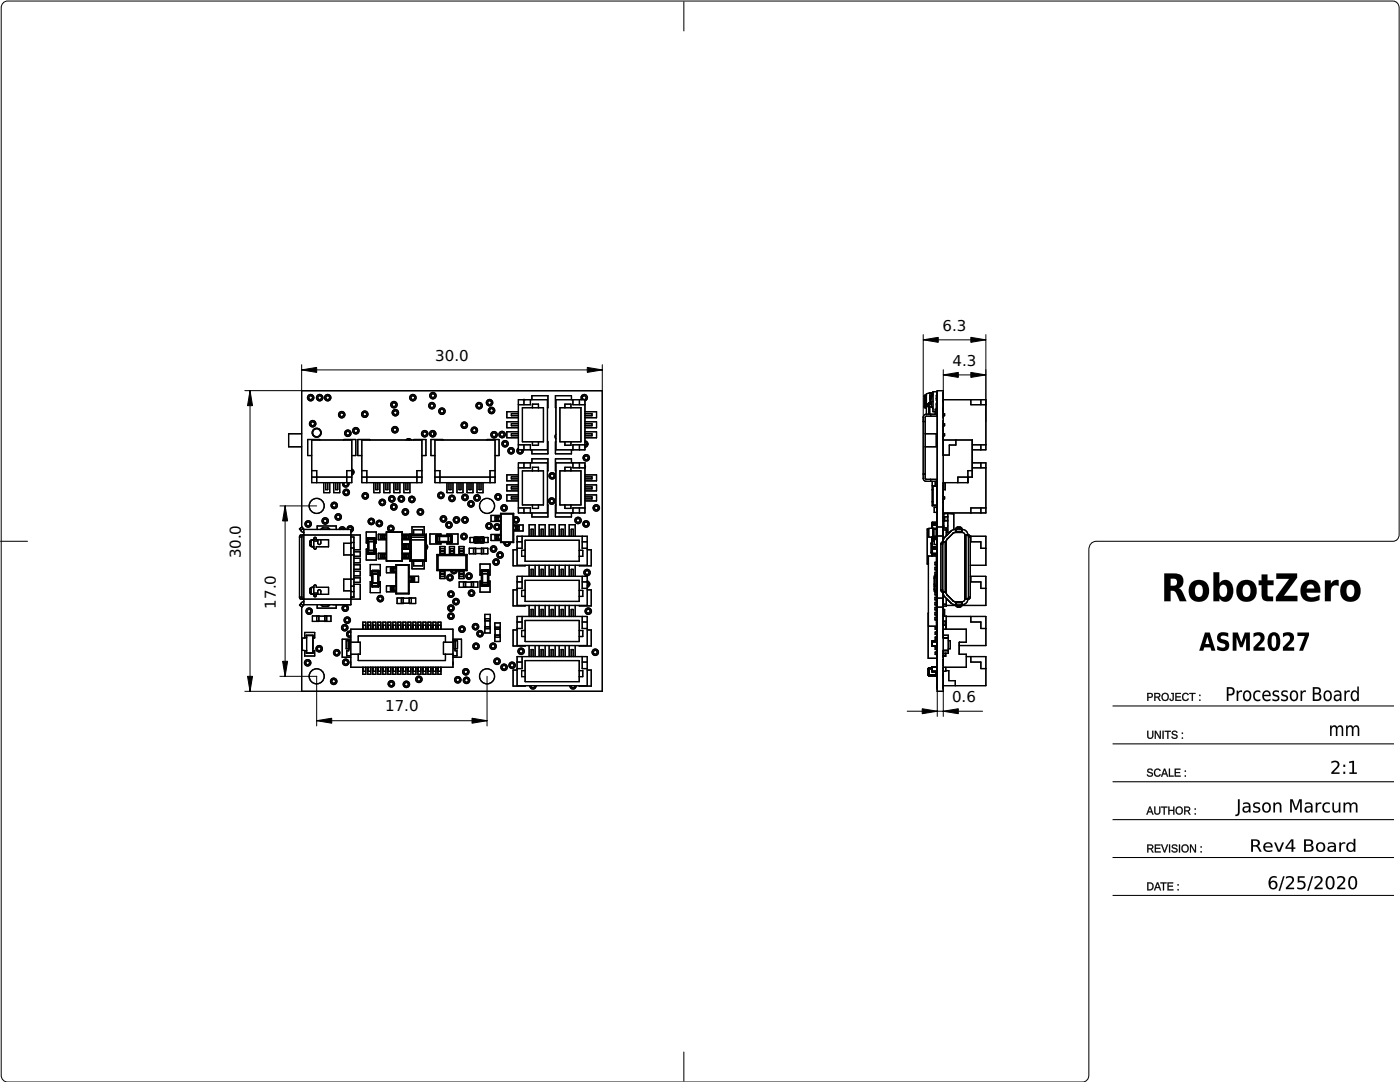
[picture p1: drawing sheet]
<svg xmlns="http://www.w3.org/2000/svg" width="279mm" height="216mm" viewBox="0 0 279 216" stroke-linecap="round" stroke-linejoin="round" font-family="sans-serif">
<defs><g id="words">
<g font-size="3">
<text x="188.1" y="66">6.3</text>
<text x="86.9" y="71.9">30.0</text>
<text x="190.1" y="72.9">4.3</text>
<text x="48" y="111.4" transform="rotate(-90 48 111.4)">30.0</text>
<text x="55" y="121.4" transform="rotate(-90 55 121.4)">17.0</text>
<text x="76.9" y="141.9">17.0</text>
<text x="190" y="140.1">0.6</text>
</g>
</g></defs>
<g fill="none" stroke="#000" stroke-width=".2">
<path d="M.8 .5l.7-.3h276.5a1.27 1.27 0 0 1 1.2 1.4v105.1a1.28 1.28 0 0 1-1.2 1.3h-59.2a1.55 1.55 0 0 0-1.5 1.8v103.2a3.3 3.3 0 0 1-.5 2.6l-.7 .3h-214.6a1.29 1.29 0 0 1-1.3-1.3v-213l.1-.5zM136.5 .3v5.9M49.9 77.9v60.1M60.2 73.8h60M60.2 72.8v5.1M120.2 72.8v5.1h-71.3M184.2 67.8h12.6M184.2 66.8v17.3M188.3 73.8v4.9M188.3 74.8h8.5M196.8 66.8v17.3M0 108h5.6"/>
<path d="M55.9 100.9h7.3M56.9 100.9v34.1M88.9 107.9h.1M190.5 107.9h.1M48.9 138h71.3M55.9 135h7.3v9.9M97.2 135v9.9M187 138v5M188.2 138v5M63.2 143.8h34M181 141.9h15.1M136.5 209.8v6"/>
</g>
<path d="M222 148.4h56.2M222 140.9h56.2M222 156h56.2M222 178.7h56.2M222 171.1h56.2M222 163.5h56.2" fill="none" stroke="#000" stroke-width=".21"/>
<g fill="#000">
<path d="M233.6 115.5v1.4h.6a.71 .71 0 0 0 .7-.7 .71 .71 0 0 0-.7-.7zM232.3 114.4a6.5 6.5 0 0 1 3.2 .2 1.56 1.56 0 0 1-.3 2.8l.6 .5 1 2.1h-1.4l-.8-1.8-.6-.3h-.4v2.1h-1.3zM238.8 116.8a1.67 1.67 0 0 0 .2 2.3 .89 .89 0 0 0 1.1-1.2 .87 .87 0 0 0-.3-1 .87 .87 0 0 0-1-.1zM237.8 116.3a2.1 2.1 0 0 1 2.5-.3 2.1 2.1 0 0 1 1 2.4 2.06 2.06 0 0 1-2.5 1.6 2.06 2.06 0 0 1-1.5-2.5l.1-.7zM243.7 116.8a1.65 1.65 0 0 0 .2 2.3 .88 .88 0 0 0 1-1.2 .85 .85 0 0 0-.2-1 .85 .85 0 0 0-1-.1zM242.2 114.2h1.1v2.2a1.44 1.44 0 0 1 1.6-.7 1.44 1.44 0 0 1 1.1 1.3 2.44 2.44 0 0 1-1.1 3h-.8l-.8-.6v.6h-1.1zM248.3 116.8a1.67 1.67 0 0 0 .2 2.3 .89 .89 0 0 0 1.1-1.2 .87 .87 0 0 0-.3-1 .87 .87 0 0 0-1-.1zM247.3 116.3a2.1 2.1 0 0 1 2.5-.3 2.1 2.1 0 0 1 1 2.4 2.06 2.06 0 0 1-2.5 1.6 2.06 2.06 0 0 1-1.5-2.5l.1-.7zM251.8 114.6h1.2v1.2h1.2v1h-1.2v2l.2 .2h.9v1h-1a1.15 1.15 0 0 1-1.3-1.5v-1.7h-.6v-1h.6zM254.7 114.4h4.2v.9l-2.7 3.6h2.7v1.1h-4.3v-.9l2.7-3.6h-2.6zM260.1 116.3a2.04 2.04 0 0 1 2.5-.4 2.04 2.04 0 0 1 .9 2.4h-2.8a1.26 1.26 0 0 0 2.1 .7l.5-.3v1a2.97 2.97 0 0 1-3.4-.4 2.7 2.7 0 0 1 .2-3zM261 116.8l-.2 .6h1.5a.74 .74 0 0 0-.4-.7 .74 .74 0 0 0-.9 .1zM264.4 115.8h1.2v.7a1.38 1.38 0 0 1 1.6-.8v1.2a1.03 1.03 0 0 0-1.2 .1 1.03 1.03 0 0 0-.4 1.1v1.9h-1.2zM269.1 116.8a1.67 1.67 0 0 0 .2 2.3 .89 .89 0 0 0 1-1.2 .87 .87 0 0 0-.2-1 .87 .87 0 0 0-1-.1zM268 116.3a2.1 2.1 0 0 1 2.6-.3 2.1 2.1 0 0 1 .9 2.4 2.06 2.06 0 0 1-2.5 1.6 2.06 2.06 0 0 1-1.5-2.5l.2-.7z"/>
<path d="M233.6 115.5v1.4h.6a.71 .71 0 0 0 .7-.7 .71 .71 0 0 0-.7-.7zM233.6 115.5h.6a.72 .72 0 0 1 .7 .7 .72 .72 0 0 1-.7 .7h-.6zM232.3 114.4a6.5 6.5 0 0 1 3.2 .2 1.57 1.57 0 0 1-.3 2.8l.6 .5 1 2.1h-1.4l-.8-1.8-.4-.3h-.6v2.1h-1.3zM232.3 114.4v5.6h1.3v-2.1a1.01 1.01 0 0 1 1.3 .7l.5 1.4h1.4l-1-2.1-.6-.5a1.55 1.55 0 0 0 .9-1.9 1.55 1.55 0 0 0-1.8-1.1zM238.8 116.8a1.66 1.66 0 0 0 .2 2.3 .89 .89 0 0 0 1.1-1.2 .86 .86 0 0 0-.3-1 .86 .86 0 0 0-1-.1zM238.8 116.8a.88 .88 0 0 1 1 .1 .88 .88 0 0 1 .3 1 .88 .88 0 0 1-.3 1 .88 .88 0 0 1-1 .1 1.83 1.83 0 0 1 0-2.2zM237.8 116.3a2.13 2.13 0 0 1 2.7-.3 2.13 2.13 0 0 1 .7 2.6 2.07 2.07 0 0 1-2.5 1.4 2.07 2.07 0 0 1-1.5-2.5l.2-.7zM237.8 116.3a2.23 2.23 0 0 0-.4 2.6 2.23 2.23 0 0 0 2.3 1.1 2.25 2.25 0 0 0 1.6-2.1 2.25 2.25 0 0 0-1.6-2.2 2.19 2.19 0 0 0-1.9 .6zM243.7 116.8a1.65 1.65 0 0 0 .2 2.3 .87 .87 0 0 0 1-1.2 .85 .85 0 0 0-.2-1 .85 .85 0 0 0-1-.1zM243.7 116.8a.86 .86 0 0 1 1 .1 .86 .86 0 0 1 .2 1 .86 .86 0 0 1-.2 1 .86 .86 0 0 1-1 .1 1.81 1.81 0 0 1 0-2.2zM242.2 114.2h1.2l-.1 2.2a1.44 1.44 0 0 1 1.6-.7 1.44 1.44 0 0 1 1.1 1.3 2.44 2.44 0 0 1-1.1 3.1 1.39 1.39 0 0 1-1.6-.7l.1 .6h-1.2zM242.2 114.2v5.8h1.1v-.6a1.44 1.44 0 0 0 1.6 .7 1.44 1.44 0 0 0 1.1-1.3 2.43 2.43 0 0 0-1.1-3 1.4 1.4 0 0 0-1.6 .6v-2.2zM248.3 116.8a1.66 1.66 0 0 0 .2 2.3 .89 .89 0 0 0 1.1-1.2 .86 .86 0 0 0-.3-1 .86 .86 0 0 0-1-.1zM248.3 116.8a.88 .88 0 0 1 1 .1 .88 .88 0 0 1 .3 1 .88 .88 0 0 1-.3 1 .88 .88 0 0 1-1 .1 1.83 1.83 0 0 1 0-2.2zM247.3 116.3a2.13 2.13 0 0 1 2.7-.3 2.13 2.13 0 0 1 .7 2.6 2.07 2.07 0 0 1-2.5 1.4 2.07 2.07 0 0 1-1.5-2.5l.2-.7zM247.3 116.3a2.23 2.23 0 0 0-.4 2.6 2.23 2.23 0 0 0 2.3 1.1 2.25 2.25 0 0 0 1.6-2.1 2.25 2.25 0 0 0-1.6-2.2 2.19 2.19 0 0 0-1.9 .6zM251.8 114.6h1.2v1.2h1.2v1h-1.2v2l.2 .2h.9v1h-1a1.16 1.16 0 0 1-1.3-1.5v-1.7h-.6v-1h.6zM251.8 114.6v1.2h-.6v1h.6v1.7a1.15 1.15 0 0 0 1.3 1.5h1v-1h-.9l-.2-.2-.1-2h1.3v-1h-1.3l.1-1.2zM254.7 114.4h4.2v.9l-2.7 3.6h2.7v1.1h-4.3v-.9l2.7-3.6h-2.6zM254.7 114.4v1.1h2.6l-2.7 3.6v.9h4.3v-1.1h-2.7l2.7-3.6v-.9zM260.1 116.3a2.05 2.05 0 0 1 2.5-.4 2.05 2.05 0 0 1 .9 2.4h-2.8a1.26 1.26 0 0 0 2.1 .7l.5-.3v1a2.98 2.98 0 0 1-3.4-.4 2.71 2.71 0 0 1 .2-3zM260.1 116.3a2.24 2.24 0 0 0-.4 2.7 2.24 2.24 0 0 0 2.5 1l1.1-.3v-1a2.22 2.22 0 0 1-2.3 .3l-.3-.7h2.8a2.04 2.04 0 0 0-.9-2.3 2.04 2.04 0 0 0-2.5 .3zM261 116.8l-.2 .6h1.5a.74 .74 0 0 0-.4-.7 .74 .74 0 0 0-.9 .1zM261 116.8a.75 .75 0 0 1 .9-.1 .75 .75 0 0 1 .4 .7h-1.6zM264.4 115.8h1.2v.7a1.36 1.36 0 0 1 1.6-.8v1.3a1.02 1.02 0 0 0-1.2 0 1.02 1.02 0 0 0-.4 1.1v1.9h-1.2zM264.4 115.8v4.2h1.2v-1.9a1.03 1.03 0 0 1 .4-1.1 1.03 1.03 0 0 1 1.2-.1v-1.2h-.2a1.33 1.33 0 0 0-1.4 .8v-.7zM269.1 116.8a1.66 1.66 0 0 0 .2 2.3 .89 .89 0 0 0 1-1.2 .86 .86 0 0 0-.2-1 .86 .86 0 0 0-1-.1zM269.1 116.8a.88 .88 0 0 1 1 .1 .88 .88 0 0 1 .2 1 .88 .88 0 0 1-.2 1 .88 .88 0 0 1-1 .1 1.83 1.83 0 0 1 0-2.2zM268 116.3a2.13 2.13 0 0 1 2.7-.3 2.13 2.13 0 0 1 .8 2.6 2.07 2.07 0 0 1-2.6 1.4 2.07 2.07 0 0 1-1.4-2.5l.2-.7zM268 116.3a2.23 2.23 0 0 0-.4 2.6 2.23 2.23 0 0 0 2.4 1.1 2.25 2.25 0 0 0 1.5-2.1 2.25 2.25 0 0 0-1.5-2.2 2.19 2.19 0 0 0-2 .6z"/>
<path d="M229 138.3h.6a.48 .48 0 0 1 .5 .5 .48 .48 0 0 1-.5 .4h-.4v.6h-.2zM229.2 138.5v.6l.6-.2-.1-.4zM230.4 138.3h.6a.45 .45 0 0 1 .6 .3 .45 .45 0 0 1-.4 .6l.4 .6h-.2l-.4-.6h-.4v.6h-.2zM230.6 138.5v.5h.4a.29 .29 0 0 0 .4-.3 .29 .29 0 0 0-.4-.2zM232 138.5a.75 .75 0 0 1 1.1 0 .75 .75 0 0 1-.2 1.2 .75 .75 0 0 1-1-.3l-.1-.6zM232.1 138.6a.59 .59 0 0 0 0 .9 .59 .59 0 0 0 .9-.1 .58 .58 0 0 0-.1-.8 .58 .58 0 0 0-.8 0zM233.8 138.3h.4v1.1a.43 .43 0 0 1-.3 .5 .43 .43 0 0 1-.5-.4l.2-.1a.24 .24 0 0 0 .2 .3 .24 .24 0 0 0 .3-.3v-.9h-.3zM234.6 138.3h1.1v.2h-.9v.5h.8v.1h-.8v.6h.9v.1h-1.1zM236.1 138.5l.3-.2h.4l.4 .3-.2 .1a.59 .59 0 0 0-.9 .2 .59 .59 0 0 0 .5 .8l.5-.3 .1 .1a.77 .77 0 0 1-1.1 .1 .77 .77 0 0 1 0-1.1zM237.4 138.3h1.2v.2h-.5v1.3h-.2v-1.3h-.5zM239.3 138.6h.2v.3h-.2zM239.3 139.6h.2v.2h-.2z"/>
<path d="M228.9 138.2h.7a.51 .51 0 0 1 .5 .6 .51 .51 0 0 1-.5 .5l-.4-.1v.7h-.3zM229 138.3v1.5h.2l-.1-.6h.5a.44 .44 0 0 0 .5-.4 .44 .44 0 0 0-.5-.5zM229.2 138.5v.6l.6-.2-.1-.4zM229.1 138.4l.6 .1a.35 .35 0 0 1 .2 .4 .35 .35 0 0 1-.3 .2h-.5zM230.3 138.2h.7a.48 .48 0 0 1 .6 .4 .48 .48 0 0 1-.4 .6l.5 .7h-.3l-.4-.7h-.4v.7h-.3zM230.4 138.3v1.5h.2l-.1-.6h.5l.4 .6h.2l-.4-.7a.42 .42 0 0 0 .3-.4 .42 .42 0 0 0-.5-.4zM230.6 138.5v.5h.4a.26 .26 0 0 0 .3-.3 .26 .26 0 0 0-.3-.2zM230.5 138.4h.5a.32 .32 0 0 1 .4 .3 .32 .32 0 0 1-.4 .4h-.5zM232 138.4a.78 .78 0 0 1 1.1 .1 .78 .78 0 0 1-.1 1.1 .78 .78 0 0 1-1.1-.1l-.1-.7zM232 138.5a.77 .77 0 0 0 .1 1.2 .77 .77 0 0 0 1.2-.4 .77 .77 0 0 0-.8-1zM232.2 138.6a.54 .54 0 0 0 0 .9 .54 .54 0 0 0 .8-.3 .53 .53 0 0 0-.2-.6 .53 .53 0 0 0-.6 0zM232.1 138.6a.6 .6 0 0 1 .8 .1 .6 .6 0 0 1 0 .8 .6 .6 0 0 1-.8 0l-.1-.4zM233.7 138.2h.6v1.2a.45 .45 0 0 1-.4 .5 .45 .45 0 0 1-.5-.5h.2a.22 .22 0 0 0 .2 .3 .22 .22 0 0 0 .2-.3l.1-.9h-.4zM233.8 138.3v.2l.3-.1v1a.26 .26 0 0 1-.2 .3 .26 .26 0 0 1-.3-.3h-.2a.4 .4 0 0 0 .5 .4 .4 .4 0 0 0 .3-.4v-1.1zM234.5 138.2h1.2v.3h-.9v.5l.8-.1v.3l-.8-.1v.6l.9-.1v.3h-1.2zM234.6 138.3v1.5h1.1v-.1h-1v-.6h.9v-.1h-.9v-.6l1 .1v-.2zM236.1 138.4a.68 .68 0 0 1 1.1 .3h-.1a.54 .54 0 0 0-.8-.1 .54 .54 0 0 0-.1 .8l.2 .2a.47 .47 0 0 0 .7-.3l.2 .1a.74 .74 0 0 1-1 .4 .74 .74 0 0 1-.4-1zM236.1 138.5a.75 .75 0 0 0 0 1.1 .75 .75 0 0 0 1.1-.1l-.1-.1a.58 .58 0 0 1-.9 .2 .58 .58 0 0 1-.1-.9 .48 .48 0 0 1 .5-.3 .48 .48 0 0 1 .4 .3l.2-.1a.7 .7 0 0 0-1.1-.1zM237.3 138.2h1.3v.3h-.5v1.4h-.3l.1-1.4h-.6zM237.4 138.3v.2l.5-.1v1.4h.2l-.1-1.4 .6 .1v-.2zM239.3 138.6h.3v.3h-.3zM239.3 138.6v.3h.2v-.3zM239.3 139.6h.3v.3h-.3zM239.3 139.6v.2h.2v-.2z"/>
<path d="M240.5 126.2h.9l1.2 3.6h-.8l-.2-.6h-1.3l-.2 .6h-.8zM241 127.1l-.5 1.4h.9zM243.2 126.4a2.16 2.16 0 0 1 1.9-.1v.8a1.37 1.37 0 0 0-1.5-.1l.1 .4a1.84 1.84 0 0 1 1.6 1 1.31 1.31 0 0 1-.6 1.4 1.31 1.31 0 0 1-1.4 0l-.4-.1v-.8a1.37 1.37 0 0 0 1.6 .1v-.3l-.2-.2a1.3 1.3 0 0 1-1.4-1.6zM246 126.2h1l.7 2 .7-2h1v3.6h-.7v-2.6l-.7 1.9h-.5l-.7-1.9v2.6h-.8zM250.2 126.4a1.78 1.78 0 0 1 2 .3 1.47 1.47 0 0 1-.5 1.8l-.7 .7h1.4v.6h-2.2v-.6l1.1-1.2a.69 .69 0 0 0 .1-1.1 .69 .69 0 0 0-1.1 .1l-.1 .2zM254 126.9a2.79 2.79 0 0 0 .1 2.3h.3a2.47 2.47 0 0 0 0-2.4zM253.5 126.4a1.25 1.25 0 0 1 1.4-.1 1.25 1.25 0 0 1 .6 1.3 1.74 1.74 0 0 1-1.3 2.3 1.5 1.5 0 0 1-1.2-1.9l.1-.8zM256 126.4a1.78 1.78 0 0 1 2.1 .3 1.47 1.47 0 0 1-.5 1.8l-.7 .7h1.4v.6h-2.3v-.6l1.2-1.2a.69 .69 0 0 0 .1-1.1 .69 .69 0 0 0-1.1 .1l-.2 .2zM258.9 126.2h2.3v.5l-1.2 3.1h-.7l1.1-2.9h-1.5z"/>
<path d="M240.5 126.2h.9l1.2 3.6h-.8l-.2-.6h-1.3l-.2 .6h-.8zM240.5 126.2l-1.2 3.6h.8l.2-.6h1.3l.2 .6h.8l-1.2-3.6zM240.9 127.1l-.4 1.4h.9zM241 127.1l.4 1.4h-.9zM243.2 126.4a2.27 2.27 0 0 1 1.9-.1v.8a1.37 1.37 0 0 0-1.5-.1l.1 .4 .3 .2a1.22 1.22 0 0 1 1.3 1.5 1.22 1.22 0 0 1-1.8 .8l-.6-.2v-.8a1.37 1.37 0 0 0 1.6 .1v-.4l-.7-.3a1.11 1.11 0 0 1-.9-.7 1.11 1.11 0 0 1 .3-1.2zM243.2 126.4a1.16 1.16 0 0 0-.2 1.3 1.16 1.16 0 0 0 1.1 .7l.4 .2a.51 .51 0 0 1-.2 .6 .51 .51 0 0 1-.6 0l-.8-.3v.8h.2a1.78 1.78 0 0 0 2.1-.3 1.12 1.12 0 0 0-.8-1.7l-.8-.4a.61 .61 0 0 1 .4-.5 .61 .61 0 0 1 .6 .1l.5 .2v-.8h-.2a2.06 2.06 0 0 0-1.7 .1zM246 126.2h1l.7 2 .7-2h1v3.6h-.7v-2.6l-.7 1.9h-.5l-.7-1.9v2.6h-.8zM246 126.2v3.6h.8v-2.6l.7 1.9h.5l.7-1.9v2.6h.7v-3.6h-1l-.7 2-.7-2zM250.2 126.4a1.79 1.79 0 0 1 2 .2 1.47 1.47 0 0 1-.5 1.9l-.7 .7h1.4v.6h-2.2v-.6l1.1-1.2a.72 .72 0 0 0 0-1.2h-.4l-.7 .4zM250.2 126.4v.8a.85 .85 0 0 1 1.4 0l-.2 .6-1.2 1.4v.6h2.2v-.6h-1.4l.7-.7a1.22 1.22 0 0 0 .6-1.5 1.22 1.22 0 0 0-1.3-.8zM254 126.9a2.79 2.79 0 0 0 .1 2.3h.3a2.47 2.47 0 0 0 0-2.4zM254 126.9l.4-.1a2.47 2.47 0 0 1 0 2.4h-.3a2.5 2.5 0 0 1-.1-2.3zM253.5 126.4a1.25 1.25 0 0 1 1.4-.1 1.25 1.25 0 0 1 .6 1.3 1.75 1.75 0 0 1-1.3 2.3 1.5 1.5 0 0 1-1.2-1.9v-.8zM253.5 126.4a2.61 2.61 0 0 0 .2 3.4 1.26 1.26 0 0 0 1.8-1.3 1.74 1.74 0 0 0-1.3-2.4zM256 126.4a1.79 1.79 0 0 1 2.1 .2 1.47 1.47 0 0 1-.5 1.9l-.7 .7h1.4v.6h-2.3v-.6l1.2-1.2a.72 .72 0 0 0-.1-1.2h-.4l-.7 .4zM256 126.4v.8a.85 .85 0 0 1 1.4 0l-.1 .6-1.3 1.4v.6h2.3v-.6h-1.4l.7-.7a1.22 1.22 0 0 0 .6-1.5 1.22 1.22 0 0 0-1.3-.8zM258.9 126.2h2.3v.5l-1.2 3.1h-.7l1.1-2.9h-1.5zM258.9 126.2v.7h1.5l-1.1 2.9h.7l1.2-3.1v-.5z"/>
<path d="M245.2 137.4v1.1h.4a.52 .52 0 0 0 .5-.6 .52 .52 0 0 0-.5-.5zM244.8 137.1a1.34 1.34 0 0 1 1.5 .4 .9 .9 0 0 1-.1 1 .9 .9 0 0 1-1 .3v1.1h-.4zM246.8 137.8h.3v.3l.3-.3h.5v.3a.54 .54 0 0 0-.6 .1 .54 .54 0 0 0-.2 .6v1.1h-.3zM248.6 138.1a.93 .93 0 0 0 .3 1.5 .87 .87 0 0 0 .5-.8 .87 .87 0 0 0-.5-.8zM248.3 138a.85 .85 0 0 1 1-.1 .85 .85 0 0 1 .4 .9 .86 .86 0 0 1-.8 1.1 .86 .86 0 0 1-.8-1.1zM250.3 138l.4-.2h.4l.4 .1v.3a.74 .74 0 0 0-1.1 .6 .74 .74 0 0 0 1.1 .7v.3a.99 .99 0 0 1-1.1-.1 .99 .99 0 0 1-.3-1.2zM252.2 138.1a.85 .85 0 0 1 1-.2 .85 .85 0 0 1 .4 1h-1.4a.76 .76 0 0 0 .5 .7 .76 .76 0 0 0 .8-.2v.4a1.1 1.1 0 0 1-1.4-.3 1.1 1.1 0 0 1 .1-1.4zM252.4 138.2l-.2 .5h1.1a.52 .52 0 0 0-.3-.6 .52 .52 0 0 0-.6 .1zM254.1 137.9l.4-.1h.6l.1 .1v.3a.58 .58 0 0 0-.9 .3 .98 .98 0 0 1 1 1 .95 .95 0 0 1-1.4 .3v-.4a.61 .61 0 0 0 .7 .2 .61 .61 0 0 0 .4-.4l-.1-.1a.94 .94 0 0 1-.9-.9zM255.9 137.9l.3-.1h.6l.2 .1v.3a.58 .58 0 0 0-1 .3h.1a.98 .98 0 0 1 .9 1 .95 .95 0 0 1-1.3 .3v-.4a.61 .61 0 0 0 .6 .2 .61 .61 0 0 0 .4-.4v-.1a.94 .94 0 0 1-1-.9zM258 138.1a.93 .93 0 0 0 .2 1.5 .87 .87 0 0 0 .6-.8 .87 .87 0 0 0-.6-.8zM257.6 138a.85 .85 0 0 1 1.1-.1 .85 .85 0 0 1 .4 .9 .86 .86 0 0 1-.9 1.1 .86 .86 0 0 1-.8-1.1zM259.6 137.8h.3v.3l.2-.3h.5v.3a.54 .54 0 0 0-.6 .1 .54 .54 0 0 0-.1 .6v1.1h-.3zM262.3 138.6v1h.6a.5 .5 0 0 0 .5-.5 .5 .5 0 0 0-.5-.5zM262.3 137.4v.9h.5a.42 .42 0 0 0 .5-.5 .42 .42 0 0 0-.5-.4zM262 137.1h.8a.67 .67 0 0 1 .8 .5 .67 .67 0 0 1-.4 .8 .77 .77 0 0 1 .5 .9 .77 .77 0 0 1-.8 .6h-.9zM264.7 138.1a.93 .93 0 0 0 .3 1.5 .87 .87 0 0 0 .5-.8 .87 .87 0 0 0-.5-.8zM264.4 138a.85 .85 0 0 1 1-.1 .85 .85 0 0 1 .4 .9 .86 .86 0 0 1-.8 1.1 .86 .86 0 0 1-.9-1.1zM266.6 138.9a.46 .46 0 0 0 .2 .8 .46 .46 0 0 0 .6-.6v-.3zM266.3 137.9a.87 .87 0 0 1 1-.1 .87 .87 0 0 1 .4 .9v1.2h-.3v-.3a.68 .68 0 0 1-.9 .2 .68 .68 0 0 1-.3-.8 .68 .68 0 0 1 .8-.4h.4a.62 .62 0 0 0-.4-.6 .62 .62 0 0 0-.7 .2zM268.3 137.8h.3v.3l.3-.3h.5v.3a.54 .54 0 0 0-.6 .1 .54 .54 0 0 0-.2 .6v1.1h-.3zM269.9 137.9l.6-.1 .4 .3v-1.1h.3v2.9h-.3v-.3a.69 .69 0 0 1-.8 .3 .69 .69 0 0 1-.5-.8l.1-.8zM270.1 138.1a.94 .94 0 0 0 .3 1.5 .88 .88 0 0 0 .5-.8 .88 .88 0 0 0-.5-.8z"/>
<path d="M245.2 137.4v1.1l.4-.1a.51 .51 0 0 0 .4-.5 .51 .51 0 0 0-.4-.5zM245.2 137.4h.4a.53 .53 0 0 1 .5 .5 .53 .53 0 0 1-.5 .6h-.4zM244.8 137.1a1.34 1.34 0 0 1 1.5 .4 .9 .9 0 0 1-.1 1 .9 .9 0 0 1-1 .3v1.1h-.4zM244.8 137.1v2.8h.4v-1.1a.86 .86 0 0 0 1.2-.6 .86 .86 0 0 0-.8-1.1zM246.8 137.8h.3v.3l.3-.3h.5v.3a.54 .54 0 0 0-.6 .1 .54 .54 0 0 0-.2 .6v1.1h-.3zM246.8 137.8v2.1h.3v-1.1a.54 .54 0 0 1 .2-.6 .54 .54 0 0 1 .6-.1v-.3l-.5 .1-.3 .2v-.3zM248.6 138.1a.92 .92 0 0 0 .3 1.5 .87 .87 0 0 0 .5-.8 .87 .87 0 0 0-.5-.8zM248.6 138.1a.57 .57 0 0 1 .7 .1 .57 .57 0 0 1 .1 .6 .57 .57 0 0 1-.5 .8 .57 .57 0 0 1-.5-.8zM248.3 138a.85 .85 0 0 1 1-.1 .85 .85 0 0 1 .4 .9 .87 .87 0 0 1-.8 1.1 .87 .87 0 0 1-.8-1.1zM248.3 138a1.08 1.08 0 0 0-.2 1.3 1.08 1.08 0 0 0 1 .6 1.16 1.16 0 0 0 .6-1.2 1.16 1.16 0 0 0-.8-.9zM250.3 138a1 1 0 0 1 1.2-.1v.3a.74 .74 0 0 0-1.1 .6 .74 .74 0 0 0 1.1 .7 .49 .49 0 0 1-.2 .5 .49 .49 0 0 1-.6-.1 1.23 1.23 0 0 1-.4-1.9zM250.3 138a1.08 1.08 0 0 0-.2 1.3 1.08 1.08 0 0 0 1.2 .6l.2-.1v-.3a.75 .75 0 0 1-1.1-.7 .75 .75 0 0 1 1.1-.6v-.3l-.4-.1h-.4zM252.1 138a.86 .86 0 0 1 1.1-.1 .86 .86 0 0 1 .4 1h-1.4a.75 .75 0 0 0 .5 .7 .75 .75 0 0 0 .8-.2 .59 .59 0 0 1-.9 .5 1.2 1.2 0 0 1-.5-1.9zM252.2 138.1a1.1 1.1 0 0 0-.1 1.4 1.1 1.1 0 0 0 1.4 .3v-.4a.75 .75 0 0 1-.8 .2 .75 .75 0 0 1-.5-.7h1.4a.85 .85 0 0 0-.4-1 .85 .85 0 0 0-1 .2zM252.4 138.2l-.2 .5h1.1a.51 .51 0 0 0-.3-.6 .51 .51 0 0 0-.6 .1zM252.4 138.2a.53 .53 0 0 1 .6-.1 .53 .53 0 0 1 .3 .6h-1.1zM254.1 137.9l.4-.1h.6l.1 .1v.3a.58 .58 0 0 0-.9 .2l.5 .3a.67 .67 0 0 1 .5 .9 .67 .67 0 0 1-1 .3l-.4-.1v-.4a.61 .61 0 0 0 .6 .2 .61 .61 0 0 0 .5-.4l-.5-.3a.59 .59 0 0 1-.5-.4 .59 .59 0 0 1 .1-.6zM254.1 137.9a.61 .61 0 0 0-.1 .7 .61 .61 0 0 0 .6 .4l.4 .1a.42 .42 0 0 1-.2 .6 .42 .42 0 0 1-.5-.1l-.4-.2 .1 .4a.83 .83 0 0 0 .9 .1 .83 .83 0 0 0 .4-.8l-.2-.3-.8-.3a.41 .41 0 0 1 .1-.5 .41 .41 0 0 1 .6 .1l.2 .1v-.3l-.5-.1zM255.9 137.9l.3-.1h.6l.2 .1v.3a.58 .58 0 0 0-1 .2l.5 .3a.67 .67 0 0 1 .5 .9 .67 .67 0 0 1-1 .3l-.3-.1v-.4a.61 .61 0 0 0 .6 .2 .61 .61 0 0 0 .4-.4l-.5-.3a.59 .59 0 0 1-.5-.4 .59 .59 0 0 1 .2-.6zM255.9 137.9a.61 .61 0 0 0-.2 .7 .61 .61 0 0 0 .6 .4l.4 .1a.42 .42 0 0 1-.1 .6 .42 .42 0 0 1-.6-.1l-.3-.2v.4a.83 .83 0 0 0 .9 .1 .83 .83 0 0 0 .4-.8l-.2-.3-.7-.3a.41 .41 0 0 1 .1-.5 .41 .41 0 0 1 .5 .1l.3 .1v-.3l-.6-.1zM258 138.1a.92 .92 0 0 0 .2 1.5 .87 .87 0 0 0 .6-.8 .87 .87 0 0 0-.6-.8zM258 138.1a.57 .57 0 0 1 .6 .1 .57 .57 0 0 1 .2 .6 .57 .57 0 0 1-.6 .8 .57 .57 0 0 1-.5-.8zM257.6 138a.85 .85 0 0 1 1.1-.1 .85 .85 0 0 1 .4 .9 .87 .87 0 0 1-.9 1.1 .87 .87 0 0 1-.8-1.1zM257.6 138a1.08 1.08 0 0 0-.2 1.3 1.08 1.08 0 0 0 1.1 .6 1.16 1.16 0 0 0 .6-1.2 1.16 1.16 0 0 0-.9-.9zM259.6 137.8h.3v.3l.2-.3h.5v.3a.54 .54 0 0 0-.6 .1 .54 .54 0 0 0-.1 .6v1.1h-.3zM259.6 137.8v2.1h.3v-1.1a.54 .54 0 0 1 .1-.6 .54 .54 0 0 1 .6-.1v-.3l-.5 .1-.2 .2v-.3zM262.3 138.6v1h.6a.5 .5 0 0 0 .5-.5 .5 .5 0 0 0-.5-.5zM262.3 138.5h.6a.51 .51 0 0 1 .5 .6 .51 .51 0 0 1-.5 .5h-.6zM262.3 137.4v.9l.5-.1a.41 .41 0 0 0 .5-.4 .41 .41 0 0 0-.5-.4zM262.3 137.4h.5a.43 .43 0 0 1 .5 .4 .43 .43 0 0 1-.5 .5h-.5zM262 137.1h.8a.67 .67 0 0 1 .8 .5 .67 .67 0 0 1-.4 .8 .77 .77 0 0 1 .5 .9 .77 .77 0 0 1-.8 .6h-.9zM262 137.1v2.8a1.83 1.83 0 0 0 1.5-.2 .77 .77 0 0 0-.3-1.3 .66 .66 0 0 0 .4-.8 .66 .66 0 0 0-.8-.5zM264.7 138.1a.92 .92 0 0 0 .3 1.5 .87 .87 0 0 0 .5-.8 .87 .87 0 0 0-.5-.8zM264.7 138.1a.57 .57 0 0 1 .6 .1 .57 .57 0 0 1 .2 .6 .57 .57 0 0 1-.5 .8 .57 .57 0 0 1-.6-.8zM264.3 138a.85 .85 0 0 1 1.1-.1 .85 .85 0 0 1 .4 .9 .87 .87 0 0 1-.8 1.1 .87 .87 0 0 1-.9-1.1zM264.4 138a1.08 1.08 0 0 0-.3 1.3 1.08 1.08 0 0 0 1.1 .6 1.16 1.16 0 0 0 .6-1.2 1.16 1.16 0 0 0-.8-.9zM266.6 138.9a.45 .45 0 0 0 .3 .8 .45 .45 0 0 0 .5-.6v-.3zM266.6 138.9l.8-.1a.52 .52 0 0 1-.2 .7 .52 .52 0 0 1-.7-.3zM266.3 137.9a.91 .91 0 0 1 1 0 .91 .91 0 0 1 .4 .8v1.2h-.3v-.3a.7 .7 0 0 1-.9 .3 .7 .7 0 0 1-.4-.9 .7 .7 0 0 1 .9-.4h.4a.66 .66 0 0 0-1.1-.4zM266.3 137.9v.3a.66 .66 0 0 1 1.1 .4 .85 .85 0 0 0-1.2 .9 .65 .65 0 0 0 .6 .4 .65 .65 0 0 0 .6-.4v.4h.3a2.56 2.56 0 0 0-.2-1.9l-.6-.2zM268.3 137.8h.3v.3l.3-.3h.5v.3a.54 .54 0 0 0-.6 .1 .54 .54 0 0 0-.2 .6v1.1h-.3zM268.3 137.8v2.1h.3v-1.1a.54 .54 0 0 1 .2-.6 .54 .54 0 0 1 .6-.1v-.3l-.5 .1-.3 .2v-.3zM269.9 137.9l.6-.1 .4 .3v-1.1h.3v2.9h-.3v-.3a.7 .7 0 0 1-.8 .3 .7 .7 0 0 1-.5-.8v-.8zM269.9 137.9a1.22 1.22 0 0 0 .4 2l.3-.1 .3-.3v.4h.3v-2.9h-.3v1.1l-.4-.3zM270.1 138.1a.94 .94 0 0 0 .3 1.5 .88 .88 0 0 0 .5-.8 .88 .88 0 0 0-.5-.8zM270.1 138.1a.56 .56 0 0 1 .6 .1 .56 .56 0 0 1 .2 .6 .57 .57 0 0 1-.5 .8 .57 .57 0 0 1-.5-.8z"/>
<path d="M229 145.8h.1v1a.4 .4 0 0 0 .5 .5 .4 .4 0 0 0 .4-.5v-1h.1v1a.6 .6 0 0 1-.5 .6 .6 .6 0 0 1-.6-.6zM230.5 145.8h.2l.8 1.4v-1.4h.2v1.6h-.3l-.8-1.3 .1 1.3h-.2zM232 145.8h.2v1.6h-.2zM232.5 145.8h1.2v.2h-.5v1.4h-.2v-1.4h-.5zM234 145.9l.6-.1 .4 .4h-.2a.34 .34 0 0 0-.4-.3 .34 .34 0 0 0-.3 .5 .72 .72 0 0 1 .9 .8l-.4 .2a.62 .62 0 0 1-.8-.4h.2a.39 .39 0 0 0 .5 .3 .39 .39 0 0 0 .2-.5l-.5-.2a.41 .41 0 0 1-.3-.2 .41 .41 0 0 1 .1-.5zM235.9 146.2h.2v.2h-.2zM235.9 147.2h.2v.2h-.2z"/>
<path d="M228.9 145.8h.3v1a.37 .37 0 0 0 .4 .4 .37 .37 0 0 0 .3-.4v-1h.3v1a.63 .63 0 0 1-.6 .7 .63 .63 0 0 1-.7-.7zM229 145.8v1a.57 .57 0 0 0 .6 .6 .57 .57 0 0 0 .5-.6v-1h-.1v1a.43 .43 0 0 1-.4 .5 .43 .43 0 0 1-.5-.5v-1zM230.5 145.8h.2l.8 1.4v-1.4h.2v1.6h-.3l-.7-1.3v1.3h-.2zM230.5 145.8v1.6h.2l-.1-1.5 .8 1.5h.3v-1.6h-.2v1.4l-.8-1.4zM232 145.8h.3v1.6h-.3zM232 145.8v1.6h.2v-1.6zM232.4 145.8h1.3v.2h-.5v1.4h-.3l.1-1.4h-.6zM232.5 145.8v.2h.5v1.4h.2l-.1-1.4h.6v-.2zM234 145.9a.65 .65 0 0 1 1 .3h-.2a.32 .32 0 0 0-.4-.2 .32 .32 0 0 0-.3 .4l.4 .1a.5 .5 0 0 1 .5 .5 .5 .5 0 0 1-.6 .5 .55 .55 0 0 1-.6-.5h.2a.38 .38 0 0 0 .4 .2 .38 .38 0 0 0 .3-.4l-.5-.1a.44 .44 0 0 1-.4-.3 .44 .44 0 0 1 .2-.5zM234 146a.48 .48 0 0 0 0 .5 .48 .48 0 0 0 .6 .2 .29 .29 0 0 1 .2 .3 .29 .29 0 0 1-.2 .3h-.4l-.2-.3h-.2a.58 .58 0 0 0 .7 .5 .58 .58 0 0 0 .4-.7l-.4-.3a.3 .3 0 0 1-.5-.2 .3 .3 0 0 1 .4-.4l.3 .1 .1 .2h.2l-.4-.3zM235.8 146.2h.3v.3h-.3zM235.9 146.2v.2h.2v-.2zM235.8 147.1h.3v.3h-.3zM235.9 147.2v.2h.2v-.2z"/>
<path d="M229.1 153.5l.6-.1 .4 .3-.2 .1a.34 .34 0 0 0-.4-.3 .34 .34 0 0 0-.3 .4 .72 .72 0 0 1 .9 .8l-.4 .3a.62 .62 0 0 1-.8-.4l.2-.1a.39 .39 0 0 0 .4 .4 .39 .39 0 0 0 .3-.5l-.5-.2a.41 .41 0 0 1-.3-.3 .41 .41 0 0 1 .1-.4zM230.5 153.6l.3-.2h.4l.4 .4h-.2a.59 .59 0 0 0-.9 .2 .59 .59 0 0 0 .5 .8l.5-.3 .1 .1a.77 .77 0 0 1-1.1 .2 .77 .77 0 0 1 0-1.2zM232.3 153.4h.2l.6 1.6h-.2l-.2-.5h-.6l-.2 .5h-.2zM232.4 153.6l-.3 .7h.6zM233.3 153.4h.2v1.4h.7v.2h-.9zM234.5 153.4h1.1v.2h-.9v.5h.8v.1h-.8v.6h.9v.2h-1.1zM236.5 153.8h.2v.2h-.2zM236.5 154.7h.2v.3h-.2z"/>
<path d="M229.1 153.5a.65 .65 0 0 1 1 .3h-.2a.32 .32 0 0 0-.4-.2 .32 .32 0 0 0-.3 .3l.4 .1a.5 .5 0 0 1 .5 .6 .5 .5 0 0 1-.6 .4 .55 .55 0 0 1-.7-.4l.3-.1a.38 .38 0 0 0 .4 .3 .38 .38 0 0 0 .3-.4l-.5-.2a.44 .44 0 0 1-.4-.3 .44 .44 0 0 1 .2-.4zM229.1 153.5a.48 .48 0 0 0 0 .6 .48 .48 0 0 0 .5 .2 .29 .29 0 0 1 .3 .2 .29 .29 0 0 1-.2 .3h-.4l-.2-.3-.2 .1a.58 .58 0 0 0 .7 .4 .58 .58 0 0 0 .4-.7l-.5-.2a.3 .3 0 0 1-.4-.3 .3 .3 0 0 1 .4-.3l.3 .1 .1 .2 .2-.1-.4-.3zM230.5 153.6a.68 .68 0 0 1 1.1 .2l-.2 .1a.54 .54 0 0 0-.7-.2 .54 .54 0 0 0-.1 .8l.2 .2a.47 .47 0 0 0 .7-.3l.1 .1a.74 .74 0 0 1-.9 .4 .74 .74 0 0 1-.4-1zM230.5 153.6a.75 .75 0 0 0 0 1.2 .75 .75 0 0 0 1.1-.2l-.1-.1a.58 .58 0 0 1-.9 .2 .58 .58 0 0 1-.1-.9 .48 .48 0 0 1 .5-.3 .48 .48 0 0 1 .4 .3h.2a.7 .7 0 0 0-1.1-.2zM232.3 153.4h.3l.6 1.6h-.3l-.2-.5h-.6l-.2 .5h-.2zM232.3 153.4l-.6 1.6h.2l.2-.5h.7l.1 .5h.2l-.6-1.6zM232.4 153.6l-.3 .7 .6 .1zM232.4 153.5l.3 .9h-.6zM233.3 153.4h.2v1.4h.7v.2h-.9zM233.3 153.4v1.6h.9v-.2h-.7v-1.4zM234.4 153.4h1.2v.2h-.9v.5l.8-.1v.3l-.8-.1v.6h.9v.2h-1.2zM234.5 153.4v1.6h1.1v-.2h-1v-.6h.9v-.1h-.9v-.6l1 .1v-.2zM236.4 153.7h.3v.3h-.3zM236.5 153.8v.2h.2v-.2zM236.4 154.7h.3v.3h-.3zM236.5 154.7v.3h.2v-.3z"/>
<path d="M247.1 159.5h.3v2.7l-.3 .5-.6 .1v-.3l.5-.1 .1-.3zM248.4 161.2a.46 .46 0 0 0 .3 .7 .46 .46 0 0 0 .5-.5l.1-.3zM248.1 160.2a.92 .92 0 0 1 1 0 .92 .92 0 0 1 .5 .8v1.1h-.3v-.3a.69 .69 0 0 1-.9 .4 .69 .69 0 0 1-.4-.9 .69 .69 0 0 1 .8-.4h.5a.66 .66 0 0 0-.5-.6 .66 .66 0 0 0-.7 .2zM250.3 160.3l.3-.2 .7 .1h.1v.3a.73 .73 0 0 0-1 .2l.1 .1a1 1 0 0 1 1 .9 1.06 1.06 0 0 1-1.4 .3v-.3a.76 .76 0 0 0 1.1-.1l-.1-.2a.96 .96 0 0 1-1-.9zM252.5 160.5a.74 .74 0 0 0-.3 .9 .74 .74 0 0 0 .8 .4 .74 .74 0 0 0 .3-.9 .74 .74 0 0 0-.8-.4zM252.1 160.4a1 1 0 0 1 1.6 .4 1 1 0 0 1-.9 1.4 1.06 1.06 0 0 1-.9-.7 1.06 1.06 0 0 1 .2-1.1zM254.1 160.1h.4v.4a.69 .69 0 0 1 .8-.4 .69 .69 0 0 1 .4 .8v1.2h-.3v-1.2a.49 .49 0 0 0-.5-.5 .49 .49 0 0 0-.4 .6v1.1h-.4zM257.5 159.5h.5l.6 1.8 .7-1.8h.5v2.6h-.3v-2.3l-.7 1.8h-.3l-.7-1.8v2.3h-.3zM260.8 161.2a.46 .46 0 0 0 .3 .7 .46 .46 0 0 0 .5-.5v-.3zM260.5 160.2a.92 .92 0 0 1 1 0 .92 .92 0 0 1 .5 .8v1.1h-.4v-.3a.69 .69 0 0 1-.8 .4 .69 .69 0 0 1-.4-.9 .69 .69 0 0 1 .8-.4h.4a.66 .66 0 0 0-.4-.6 .66 .66 0 0 0-.7 .2zM262.6 160.1h.3v.4l.3-.3 .5-.1v.3a.56 .56 0 0 0-.6 .1 .56 .56 0 0 0-.2 .6v1h-.3zM264.1 160.4l.5-.3h.4l.4 .1v.3a.74 .74 0 0 0-1.2 .6 .74 .74 0 0 0 1.2 .6v.3a1.05 1.05 0 0 1-1.4-.2 1.05 1.05 0 0 1 .1-1.4zM265.9 160.1h.3v1.2a.5 .5 0 0 0 .5 .6 .5 .5 0 0 0 .5-.6v-1.2h.3v2h-.3v-.3a.69 .69 0 0 1-.9 .3 .69 .69 0 0 1-.4-.8zM268.1 160.1h.3v.4a.64 .64 0 0 1 .7-.4 .64 .64 0 0 1 .5 .4 .67 .67 0 0 1 .9-.4 .67 .67 0 0 1 .4 .8v1.2h-.3v-1.2a.47 .47 0 0 0-.5-.5 .47 .47 0 0 0-.4 .6v1.1h-.3v-1.2a.47 .47 0 0 0-.5-.5 .47 .47 0 0 0-.5 .6v1.1h-.3z"/>
<path d="M247.1 159.5h.3v2.4a.73 .73 0 0 1-.9 .9v-.3h.3l.2-.4zM247.1 159.5v2.6l-.3 .4h-.3v.3l.6-.1 .3-.5v-2.7zM248.4 161.2a.46 .46 0 0 0 .3 .7 .46 .46 0 0 0 .5-.5l.1-.3zM248.4 161.2l.9-.1a.54 .54 0 0 1-.3 .7 .54 .54 0 0 1-.7-.3zM248.1 160.2a.97 .97 0 0 1 1.5 .8v1.1h-.4l.1-.3a.69 .69 0 0 1-.9 .4 .69 .69 0 0 1-.4-.9 .69 .69 0 0 1 .8-.4h.5a.67 .67 0 0 0-.5-.6 .67 .67 0 0 0-.7 .2zM248.1 160.2v.3a.71 .71 0 0 1 1.2 .4 .88 .88 0 0 0-1.3 .8 .71 .71 0 0 0 .6 .5 .71 .71 0 0 0 .7-.4v.3h.3a2.25 2.25 0 0 0-.2-1.8l-.7-.2zM250.3 160.2l.3-.1 .7 .1h.1v.3a.72 .72 0 0 0-1 .2l.1 .1 .4 .2a.63 .63 0 0 1 .6 .8 .63 .63 0 0 1-.9 .4l-.5-.2v-.3a.83 .83 0 0 0 1.1-.1l-.1-.2-.5-.2a.56 .56 0 0 1-.5-.3 .56 .56 0 0 1 .2-.7zM250.3 160.3a.58 .58 0 0 0-.2 .6 .58 .58 0 0 0 .6 .4l.5 .2a.55 .55 0 0 1-.4 .4 .55 .55 0 0 1-.6-.1l-.1-.1v.3a.96 .96 0 0 0 1.4-.4 1.13 1.13 0 0 0-1-.8h-.1a.58 .58 0 0 1 .4-.5 .58 .58 0 0 1 .6 .2v-.3l-.3-.1zM252.5 160.5a.73 .73 0 0 0-.3 .9 .73 .73 0 0 0 .8 .4 .73 .73 0 0 0 .3-.9 .73 .73 0 0 0-.8-.4zM252.5 160.5a.74 .74 0 0 1 .9 .5 .74 .74 0 0 1-.5 .9 .78 .78 0 0 1-.7-.6 .78 .78 0 0 1 .3-.8zM252.1 160.4a1.01 1.01 0 0 1 1.6 .4 1.01 1.01 0 0 1-.9 1.4 1.07 1.07 0 0 1-.9-.7 1.07 1.07 0 0 1 .2-1.1zM252.1 160.4a1.01 1.01 0 0 0-.1 1.3 1.01 1.01 0 0 0 1.2 .3 1 1 0 0 0 .4-1.4 1 1 0 0 0-1.5-.2zM254.1 160.1h.4v.4a.69 .69 0 0 1 .8-.4 .69 .69 0 0 1 .4 .8v1.2h-.3v-1.2a.49 .49 0 0 0-.5-.5 .49 .49 0 0 0-.4 .6v1.1h-.4zM254.1 160.1v2h.4l-.1-1.1a.5 .5 0 0 1 .5-.6 .5 .5 0 0 1 .5 .5v1.2h.3v-1.2a.68 .68 0 0 0-.4-.8 .68 .68 0 0 0-.9 .4l.1-.4zM257.5 159.5h.5l.6 1.8 .7-1.8h.5v2.6h-.3v-2.3l-.7 1.8h-.3l-.7-1.8v2.3h-.3zM257.5 159.5v2.6h.3v-2.3l.7 1.8h.3l.7-1.8v2.3h.3v-2.6h-.5l-.7 1.8-.6-1.8zM260.8 161.2a.46 .46 0 0 0 .3 .7 .46 .46 0 0 0 .5-.5v-.3zM260.8 161.2l.8-.1a.54 .54 0 0 1-.2 .7 .54 .54 0 0 1-.7-.3zM260.5 160.2a.97 .97 0 0 1 1.5 .8v1.1h-.4v-.3a.69 .69 0 0 1-.8 .4 .69 .69 0 0 1-.4-.9 .69 .69 0 0 1 .8-.4h.4a.67 .67 0 0 0-.4-.6 .67 .67 0 0 0-.7 .2zM260.5 160.2v.3a.71 .71 0 0 1 1.1 .4 .88 .88 0 0 0-1.2 .8 .71 .71 0 0 0 .6 .5 .71 .71 0 0 0 .6-.4v.3h.3a2.25 2.25 0 0 0-.2-1.8l-.6-.2zM262.6 160.1h.3v.4l.3-.3 .5-.1v.4a.55 .55 0 0 0-.6 0 .55 .55 0 0 0-.2 .6v1h-.3zM262.6 160.1v2h.3v-1a.56 .56 0 0 1 .2-.6 .56 .56 0 0 1 .6-.1v-.3l-.5 .1-.3 .3v-.4zM264.1 160.4a1.13 1.13 0 0 1 1.3-.2v.3a.74 .74 0 0 0-1 .1 .74 .74 0 0 0 0 1 .74 .74 0 0 0 1 .1 .51 .51 0 0 1-.3 .5 .51 .51 0 0 1-.5-.1 1.12 1.12 0 0 1-.5-1.7zM264.2 160.4a1.04 1.04 0 0 0-.2 1.4 1.04 1.04 0 0 0 1.4 .2v-.3a.75 .75 0 0 1-1.2-.6 .75 .75 0 0 1 1.2-.6v-.3l-.4-.1h-.4zM265.9 160.1h.3v1.2a.49 .49 0 0 0 .5 .6 .49 .49 0 0 0 .5-.6v-1.2h.3v2h-.3v-.3a.69 .69 0 0 1-.9 .3 .69 .69 0 0 1-.4-.8zM265.9 160.1v1.2a.69 .69 0 0 0 .5 .8 .69 .69 0 0 0 .8-.3v.3h.3v-2h-.3v1.2a.5 .5 0 0 1-.5 .6 .5 .5 0 0 1-.5-.6v-1.2zM268.1 160.1h.4l-.1 .4a.64 .64 0 0 1 .7-.4 .64 .64 0 0 1 .5 .4 .68 .68 0 0 1 .9-.4 .68 .68 0 0 1 .4 .8v1.2h-.3v-1.2a.47 .47 0 0 0-.5-.5 .47 .47 0 0 0-.4 .6v1.1h-.3v-1.2a.47 .47 0 0 0-.5-.5 .47 .47 0 0 0-.4 .6v1.1h-.4zM268.1 160.1v2h.3v-1.1a.48 .48 0 0 1 .5-.6 .48 .48 0 0 1 .5 .5v1.2h.3v-1.1a.48 .48 0 0 1 .4-.6 .48 .48 0 0 1 .5 .5v1.2h.3v-1.2a.67 .67 0 0 0-.5-.8 .67 .67 0 0 0-.8 .4 .64 .64 0 0 0-.5-.4 .64 .64 0 0 0-.7 .4v-.4z"/>
<path d="M265.7 152a.92 .92 0 0 1 1.1-.2 .92 .92 0 0 1 .5 1l-1.2 1.3h1.2v.3h-1.6v-.3l.5-.5a1.12 1.12 0 0 0 .6-1.4l-.5-.1-.6 .2zM268.1 154h.4v.4h-.4zM268.1 152.6h.4v.4h-.4zM269.3 152l.9-.2v2.3h.6v.3h-1.5v-.3h.6v-1.9l-.6 .1z"/>
<path d="M265.7 152a.95 .95 0 0 1 1.1-.2 .95 .95 0 0 1 .5 1l-1.2 1.3h1.2v.3h-1.6a1.86 1.86 0 0 1 1-1.3 .6 .6 0 0 0 .1-.9 .6 .6 0 0 0-.9 0l-.2 .1zM265.7 152v.3a.7 .7 0 0 1 .8-.2 .7 .7 0 0 1 .5 .6l-1.3 1.4v.3h1.6v-.3h-1.2l.9-.9a.85 .85 0 0 0 .1-1.2 .85 .85 0 0 0-1.2-.1zM268.1 154h.4v.4h-.4zM268.1 154v.4h.4v-.4zM268.1 152.6h.4v.4h-.4zM268.1 152.6v.4h.4v-.4zM269.3 152l.9-.2v2.3h.6v.3h-1.5v-.3h.6v-1.9l-.6 .1zM269.3 152v.3l.6-.2v2h-.6v.3h1.5v-.3h-.6v-2.3z"/>
<path d="M265.4 144.8h.3v.3a.58 .58 0 0 1 .6-.4 .58 .58 0 0 1 .6 .5 .65 .65 0 0 1 .8-.5 .65 .65 0 0 1 .4 .9v1.3h-.3v-1.3a.46 .46 0 0 0-.5-.6 .46 .46 0 0 0-.4 .7v1.2h-.3v-1.3a.46 .46 0 0 0-.5-.6 .46 .46 0 0 0-.4 .7v1.2h-.3zM265.4 144.8v2.1h.3v-1.2a.47 .47 0 0 1 .4-.7 .47 .47 0 0 1 .5 .6v1.3h.3v-1.2a.47 .47 0 0 1 .4-.7 .47 .47 0 0 1 .5 .6v1.3h.3v-1.3a.64 .64 0 0 0-.4-.8 .64 .64 0 0 0-.8 .4 .58 .58 0 0 0-.6-.5 .58 .58 0 0 0-.6 .4v-.3zM268.6 144.8h.3v.3a.58 .58 0 0 1 .6-.4 .58 .58 0 0 1 .6 .5 .65 .65 0 0 1 .8-.5 .65 .65 0 0 1 .4 .9v1.3h-.3v-1.3a.46 .46 0 0 0-.5-.6 .46 .46 0 0 0-.4 .7v1.2h-.3v-1.3a.46 .46 0 0 0-.5-.6 .46 .46 0 0 0-.4 .7v1.2h-.3zM268.6 144.8v2.1h.3v-1.2a.47 .47 0 0 1 .4-.7 .47 .47 0 0 1 .5 .6v1.3h.3v-1.2a.47 .47 0 0 1 .4-.7 .47 .47 0 0 1 .5 .6v1.3h.3v-1.3a.64 .64 0 0 0-.4-.8 .64 .64 0 0 0-.9 .4 .58 .58 0 0 0-.5-.5 .58 .58 0 0 0-.6 .4v-.3z"/>
<path d="M265.4 144.8h.3v.3a.58 .58 0 0 1 .6-.4 .58 .58 0 0 1 .6 .5 .64 .64 0 0 1 .8-.4 .64 .64 0 0 1 .4 .8v1.3h-.3v-1.3a.47 .47 0 0 0-.5-.6 .47 .47 0 0 0-.4 .7v1.2h-.3v-1.3a.46 .46 0 0 0-.5-.6 .46 .46 0 0 0-.4 .7v1.2h-.3zM268.6 144.8h.3v.3a.58 .58 0 0 1 .6-.4 .58 .58 0 0 1 .6 .5 .64 .64 0 0 1 .8-.4 .64 .64 0 0 1 .4 .8v1.3h-.3v-1.3a.47 .47 0 0 0-.5-.6 .47 .47 0 0 0-.4 .7v1.2h-.3v-1.3a.46 .46 0 0 0-.5-.6 .46 .46 0 0 0-.4 .7v1.2h-.3z"/>
<path d="M228.9 168.5h.7a.48 .48 0 0 1 .6 .4 .48 .48 0 0 1-.4 .5l.5 .7h-.3l-.4-.7h-.4v.7h-.3zM229 168.5v1.6h.2l-.1-.7h.5l.4 .7h.2l-.4-.7a.42 .42 0 0 0 .3-.5 .42 .42 0 0 0-.5-.3zM229.2 168.7v.6l.4-.1a.26 .26 0 0 0 .3-.2 .26 .26 0 0 0-.3-.3zM229.1 168.7h.5a.32 .32 0 0 1 .4 .3 .32 .32 0 0 1-.4 .3h-.5zM230.5 168.5h1.1v.2h-.9v.5h.9v.2h-.9v.5h1v.2h-1.2zM230.5 168.5v1.6h1.1v-.2h-1v-.6h.9v-.1h-.9v-.5h1v-.2zM231.7 168.5h.2l.5 1.4 .5-1.4h.3l-.7 1.6h-.2zM231.7 168.5l.6 1.6h.2l.6-1.6h-.2l-.5 1.5-.5-1.5zM233.3 168.5h.2v1.6h-.2zM233.3 168.5v1.6h.2v-1.6zM234 168.6a.65 .65 0 0 1 1 .3h-.2a.32 .32 0 0 0-.4-.2 .32 .32 0 0 0-.2 .3l.3 .2a.5 .5 0 0 1 .5 .5 .5 .5 0 0 1-.6 .4 .55 .55 0 0 1-.6-.4l.2-.1a.38 .38 0 0 0 .4 .3 .38 .38 0 0 0 .3-.4l-.5-.1a.44 .44 0 0 1-.4-.4 .44 .44 0 0 1 .2-.4zM234 168.6a.48 .48 0 0 0 0 .6 .48 .48 0 0 0 .6 .2 .29 .29 0 0 1 .2 .2 .29 .29 0 0 1-.2 .4h-.4l-.2-.3h-.2a.58 .58 0 0 0 .7 .4 .58 .58 0 0 0 .4-.6l-.4-.3a.3 .3 0 0 1-.5-.3 .3 .3 0 0 1 .4-.3l.3 .1 .1 .2h.2l-.4-.3zM235.3 168.5h.2v1.6h-.2zM235.3 168.5v1.6h.2v-1.6zM236 168.7a.78 .78 0 0 1 1.1 .1 .78 .78 0 0 1-.1 1.1 .78 .78 0 0 1-1.2-.2v-.6zM236 168.7a.77 .77 0 0 0 .1 1.3 .77 .77 0 0 0 1.2-.5 .77 .77 0 0 0-.8-1zM236.1 168.9a.54 .54 0 0 0 0 .8 .54 .54 0 0 0 .9-.2 .53 .53 0 0 0-.2-.7 .53 .53 0 0 0-.7 .1zM236.1 168.8a.6 .6 0 0 1 .8 .1 .6 .6 0 0 1 0 .8 .6 .6 0 0 1-.8 .1l-.1-.5zM237.5 168.5h.2l.8 1.4v-1.4h.2v1.6h-.3l-.7-1.3v1.3h-.2zM237.5 168.5v1.6h.2l-.1-1.5 .8 1.5h.3v-1.6h-.2v1.4l-.8-1.4zM239.6 168.9h.2v.2h-.2zM239.6 168.9v.2h.2v-.2zM239.6 169.8h.2v.3h-.2zM239.6 169.9v.2h.2v-.2z"/>
<path d="M229.4 160.9h.2l.6 1.7h-.2l-.2-.5h-.6l-.2 .5h-.3zM229.4 161l-.6 1.5h.2l.1-.5h.7l.2 .5h.2l-.6-1.5zM229.5 161.1l-.3 .8h.5zM229.5 161l.3 .9h-.6zM230.3 160.9h.3v1a.37 .37 0 0 0 .4 .4 .37 .37 0 0 0 .3-.4v-1h.3v1a.63 .63 0 0 1-.6 .7 .63 .63 0 0 1-.7-.6zM230.4 161v1a.57 .57 0 0 0 .6 .5 .57 .57 0 0 0 .5-.6l.1-.9h-.2v.9a.43 .43 0 0 1-.4 .5 .43 .43 0 0 1-.5-.5l.1-.9zM231.7 160.9h1.3v.3l-.5-.1v1.5h-.3l.1-1.5-.6 .1zM231.8 161v.1h.5v1.4h.2l-.1-1.4h.6v-.1zM233.1 160.9h.3v.7h.8l-.1-.7h.3v1.7h-.3v-.8h-.7v.8h-.3zM233.2 161v1.5h.2l-.1-.7h.9v.7h.1v-1.5h-.1v.7h-.9l.1-.7zM234.8 161.1a.78 .78 0 0 1 1.1 .1 .78 .78 0 0 1-.1 1.1 .78 .78 0 0 1-1.1-.1l-.1-.7zM234.8 161.2a.77 .77 0 0 0 .1 1.2 .77 .77 0 0 0 1.2-.5 .77 .77 0 0 0-.8-.9zM235 161.3a.54 .54 0 0 0 0 .9 .54 .54 0 0 0 .8-.3 .53 .53 0 0 0-.2-.6 .53 .53 0 0 0-.6 0zM234.9 161.3a.6 .6 0 0 1 .8 0 .6 .6 0 0 1 0 .8 .6 .6 0 0 1-.8 .1l-.1-.5zM236.3 160.9h.7a.48 .48 0 0 1 .5 .4 .48 .48 0 0 1-.3 .6l.4 .7h-.3l-.3-.7h-.5l.1 .7h-.3zM236.3 161v1.5h.2v-.7h.5l.3 .7h.3l-.5-.7a.42 .42 0 0 0 .4-.4 .42 .42 0 0 0-.5-.4zM236.5 161.1v.6h.5a.26 .26 0 0 0 .3-.3 .26 .26 0 0 0-.3-.2zM236.5 161.1h.5a.32 .32 0 0 1 .4 .3 .32 .32 0 0 1-.4 .3h-.5zM238.4 161.3h.3v.3h-.3zM238.4 161.3v.3h.2v-.3zM238.4 162.3h.3v.3h-.3zM238.4 162.3v.2h.2v-.2z"/>
<path d="M229 168.5h.6a.45 .45 0 0 1 .5 .4 .45 .45 0 0 1-.3 .5l.4 .7h-.2l-.4-.7h-.4v.7h-.2zM229.2 168.7v.6h.4a.29 .29 0 0 0 .4-.3 .29 .29 0 0 0-.4-.3zM230.5 168.5h1.1v.2h-.9v.5h.8v.2h-.8v.5h.9v.2h-1.1zM231.7 168.5h.2l.5 1.4 .5-1.4h.2l-.6 1.6h-.2zM233.3 168.5h.2v1.6h-.2zM234 168.6l.6-.1 .4 .4h-.2a.34 .34 0 0 0-.4-.3 .34 .34 0 0 0-.3 .5 .72 .72 0 0 1 .9 .7l-.4 .3a.62 .62 0 0 1-.8-.4h.2a.39 .39 0 0 0 .5 .3 .39 .39 0 0 0 .2-.5l-.5-.2a.41 .41 0 0 1-.3-.3 .41 .41 0 0 1 .1-.4zM235.3 168.5h.2v1.6h-.2zM236 168.7a.75 .75 0 0 1 1.1 .1 .75 .75 0 0 1-.2 1.1 .75 .75 0 0 1-1.1-.3v-.5zM236.1 168.8a.59 .59 0 0 0 0 .9 .59 .59 0 0 0 .9-.1 .58 .58 0 0 0-.1-.7 .58 .58 0 0 0-.8-.1zM237.5 168.5h.2l.8 1.4v-1.4h.2v1.6h-.3l-.7-1.3v1.3h-.2zM239.6 168.9h.2v.2h-.2zM239.6 169.9h.2v.2h-.2z"/>
<path d="M229.4 161h.2l.6 1.5h-.2l-.2-.4h-.6l-.2 .4h-.2zM229.5 161.1l-.3 .8h.6zM230.4 161h.2v.9a.4 .4 0 0 0 .4 .5 .4 .4 0 0 0 .4-.5v-.9h.2v.9a.6 .6 0 0 1-.6 .6 .6 .6 0 0 1-.6-.5zM231.8 161h1.2v.1h-.5v1.4h-.2v-1.4h-.5zM233.2 161h.2v.6h.8v-.6h.1v1.5h-.1v-.7h-.8v.7h-.2zM234.8 161.1a.75 .75 0 0 1 1.1 .1 .75 .75 0 0 1-.2 1.1 .75 .75 0 0 1-1-.3l-.1-.5zM235 161.3a.59 .59 0 0 0-.1 .9 .59 .59 0 0 0 .9-.1 .58 .58 0 0 0-.1-.8 .58 .58 0 0 0-.7 0zM236.3 161h.7a.45 .45 0 0 1 .5 .3 .45 .45 0 0 1-.3 .5l.4 .7h-.3l-.3-.6h-.5v.6h-.2zM236.5 161.1v.6h.5a.29 .29 0 0 0 .3-.3 .29 .29 0 0 0-.3-.3zM238.4 161.3h.2v.3h-.2zM238.4 162.3h.2v.2h-.2z"/>
<path d="M229 176.1a.85 .85 0 0 1 1.1 .4 .85 .85 0 0 1-.4 1.1h-.7zM229.2 176.3v1.2a.64 .64 0 0 0 .8-.6 .64 .64 0 0 0-.8-.6zM230.9 176.1h.2l.6 1.5h-.2l-.2-.4h-.6l-.2 .4h-.2zM231 176.2l-.3 .8h.6zM231.6 176.1h1.2v.2h-.5v1.3h-.2v-1.3h-.5zM233 176.1h1.1v.2h-.9v.5h.9v.1h-.9v.6h1v.1h-1.2zM235 176.4h.2v.3h-.2zM235 177.4h.2v.2h-.2z"/>
<path d="M228.9 176a.9 .9 0 0 1 1.2 .4 .9 .9 0 0 1-.2 1.2l-1 .1zM229 176.1v1.5h.5a.75 .75 0 0 0 .7-.8 .75 .75 0 0 0-.8-.7zM229.2 176.3v1.1a.61 .61 0 0 0 .8-.5 .61 .61 0 0 0-.8-.6zM229.1 176.2a.67 .67 0 0 1 .9 .6 .67 .67 0 0 1-.9 .7zM230.9 176h.2l.7 1.7h-.3l-.2-.5h-.6l-.2 .5h-.2zM230.9 176.1l-.6 1.5h.2l.2-.4h.7l.1 .4h.2l-.6-1.5zM231 176.3l-.3 .7h.6zM231 176.1l.3 1h-.6zM231.6 176h1.2v.3h-.5v1.4h-.2v-1.4h-.5zM231.6 176.1v.2l.5-.1v1.4h.2v-1.4l.5 .1v-.2zM233 176h1.1v.3h-.9v.5l.9-.1v.3l-.9-.1v.6l1-.1v.3h-1.2zM233 176.1v1.5h1.2v-.1h-1v-.6h.9v-.1h-.9v-.6l.9 .1v-.2zM235 176.4h.3v.3h-.3zM235 176.4v.3h.2v-.3zM235 177.4h.3v.3h-.3zM235 177.4v.2h.2v-.2z"/>
<path d="M249.7 167.5h.8a.69 .69 0 0 1 .9 .4 .69 .69 0 0 1-.4 .9l.3 .3 .5 .9h-.4a1.41 1.41 0 0 0-.8-1.1h-.5v1.1h-.4zM250.1 167.8v.8a.82 .82 0 0 0 .9-.2 .45 .45 0 0 0 0-.5 .45 .45 0 0 0-.5-.1zM252.4 168.3a.93 .93 0 0 1 1.1-.2 .93 .93 0 0 1 .5 1h-1.5a.88 .88 0 0 0 1.4 .5 .53 .53 0 0 1-.7 .4 .98 .98 0 0 1-1-.6 .98 .98 0 0 1 .2-1.1zM252.7 168.5l-.2 .4h1.1a.58 .58 0 0 0-.3-.6 .58 .58 0 0 0-.6 .2zM254.3 168.1h.3l.7 1.6 .6-1.6h.4l-.8 1.9h-.5zM257.8 167.8l-1 1.3h1zM257.7 167.5h.4v1.6h.4v.3h-.4v.6h-.3v-.6h-1.3v-.3zM260.6 168.8v.9h.6a.47 .47 0 0 0 .6-.5 .47 .47 0 0 0-.6-.4zM260.6 167.8v.7a.96 .96 0 0 0 1.1-.2v-.2a.41 .41 0 0 0-.5-.3zM260.3 167.5h.9a.61 .61 0 0 1 .8 .3 .61 .61 0 0 1-.4 .8 .69 .69 0 0 1 .5 .9 .69 .69 0 0 1-.9 .5h-.9zM262.9 169a.67 .67 0 0 0 1.3 0 .67 .67 0 0 0-1.3 0zM262.6 169a.97 .97 0 0 1 1.9 0 .97 .97 0 0 1-1.9 0zM265.3 169.2a.51 .51 0 0 0 .6 .6 .51 .51 0 0 0 .4-.7l-.6-.1zM265.1 168.2a.99 .99 0 0 1 1.5 .7v1.1h-.3v-.3a.69 .69 0 0 1-1 .3 .69 .69 0 0 1-.2-1.1l1.2-.1a.75 .75 0 0 0-1.2-.3zM267.3 168.1h.3v.3l.3-.3h.6v.3a.59 .59 0 0 0-.9 .6v1h-.3zM268.9 168.3l.6-.2h.4l.3 .3v-1h.3v2.6h-.3v-.3a.9 .9 0 0 1-1.3 .1 .9 .9 0 0 1-.1-1.3zM269.2 168.5a.7 .7 0 0 0-.1 .9 .7 .7 0 0 0 .8 .3 .68 .68 0 0 0 .2-1 .68 .68 0 0 0-.9-.2z"/>
<path d="M249.7 167.5h.8a.7 .7 0 0 1 .9 .4 .7 .7 0 0 1-.4 .9l.3 .3 .5 .9h-.4a1.4 1.4 0 0 0-.8-1.1h-.5v1.1h-.4zM249.7 167.5v2.5h.4v-1.1l.7 .1 .6 1h.4l-.5-.9-.3-.3a.69 .69 0 0 0 .4-.9 .69 .69 0 0 0-.9-.4zM250.1 167.8v.8a.81 .81 0 0 0 .9-.2 .44 .44 0 0 0 0-.5 .44 .44 0 0 0-.5-.1zM250.1 167.8a.83 .83 0 0 1 .9 .2 .45 .45 0 0 1 0 .5 .45 .45 0 0 1-.5 .1h-.4zM252.4 168.3a.93 .93 0 0 1 1.1-.2 .93 .93 0 0 1 .5 1h-1.5a.88 .88 0 0 0 1.4 .5v.3a1.1 1.1 0 0 1-1.4-.1 1.1 1.1 0 0 1-.1-1.5zM252.4 168.3a1.05 1.05 0 0 0 0 1.4 1.05 1.05 0 0 0 1.3 .2h.2v-.3a.88 .88 0 0 1-1.5-.5h1.6a.92 .92 0 0 0-.5-1 .92 .92 0 0 0-1.1 .2zM252.7 168.5l-.2 .4h1.1a.58 .58 0 0 0-.3-.6 .58 .58 0 0 0-.6 .2zM252.6 168.5a.58 .58 0 0 1 .7-.2 .58 .58 0 0 1 .3 .6h-1.1zM254.3 168.1h.3l.7 1.6 .6-1.6h.4l-.8 1.9h-.5zM254.3 168.1l.7 1.9h.5l.8-1.9h-.4l-.6 1.6-.7-1.6zM257.8 167.8l-1 1.3h1zM257.8 167.8v1.3h-1zM257.7 167.5h.4v1.6h.4v.3h-.4v.6h-.3v-.6h-1.3v-.3zM257.7 167.5l-1.2 1.6v.3h1.3v.6h.3v-.6h.4v-.3h-.4v-1.6zM260.6 168.8v.9h.6a.46 .46 0 0 0 .6-.5 .46 .46 0 0 0-.6-.4zM260.6 168.8h.6a.47 .47 0 0 1 .6 .4 .47 .47 0 0 1-.6 .5h-.6zM260.6 167.8v.7a.95 .95 0 0 0 1-.2l.1-.2a.4 .4 0 0 0-.5-.3zM260.6 167.8a.96 .96 0 0 1 1.1 .2 .36 .36 0 0 1-.3 .5h-.8zM260.2 167.5h1a.61 .61 0 0 1 .8 .3 .61 .61 0 0 1-.4 .8 .7 .7 0 0 1 .6 .9 .7 .7 0 0 1-1 .5h-1zM260.3 167.5v2.5h.9a.69 .69 0 0 0 .9-.5 .69 .69 0 0 0-.5-.9 .6 .6 0 0 0 .4-.8 .6 .6 0 0 0-.8-.3zM262.9 169a.66 .66 0 0 0 1.3 0 .66 .66 0 0 0-1.3 0zM262.9 169a.67 .67 0 0 1 1.3 0 .67 .67 0 0 1-1.3 0zM262.6 169a.98 .98 0 0 1 1.9 0 .98 .98 0 0 1-1.9 0zM262.6 169a.96 .96 0 0 0 1.9 0 .96 .96 0 0 0-1.9 0zM265.3 169.2a.51 .51 0 0 0 .6 .6 .51 .51 0 0 0 .4-.7l-.6-.1zM265.3 169.2l.2-.1 .8-.1a.56 .56 0 0 1-.4 .7 .56 .56 0 0 1-.7-.3zM265.1 168.2a1.14 1.14 0 0 1 1.5 .4v1.4h-.3v-.3a.69 .69 0 0 1-1 .3 .69 .69 0 0 1-.2-1.1l1.2-.1a.75 .75 0 0 0-1.2-.3zM265.1 168.2v.3a.75 .75 0 0 1 1.2 .3 .99 .99 0 0 0-1.4 .6 .75 .75 0 0 0 .6 .6 .75 .75 0 0 0 .8-.3v.3h.3a1.92 1.92 0 0 0-.2-1.7 1.52 1.52 0 0 0-1.3-.1zM267.3 168.1h.3v.3l.3-.3h.6v.3a.58 .58 0 0 0-.9 .6v1h-.3zM267.3 168.1v1.9h.3v-1a.59 .59 0 0 1 .9-.6v-.3h-.6l-.3 .3v-.3zM268.9 168.3l.6-.2h.4l.3 .3-.1-1h.4v2.6h-.4l.1-.3a.9 .9 0 0 1-1.3 .1 .9 .9 0 0 1-.1-1.3zM268.9 168.3a.91 .91 0 0 0-.1 1.3 .91 .91 0 0 0 1.3 .1l.1 .3h.3v-2.6h-.3v1a.78 .78 0 0 0-1.3-.1zM269.2 168.5a.69 .69 0 0 0-.1 .9 .69 .69 0 0 0 .8 .3 .68 .68 0 0 0 .2-1 .68 .68 0 0 0-.9-.2zM269.2 168.5a.69 .69 0 0 1 1 .4 .69 .69 0 0 1-.6 .9 .75 .75 0 0 1-.4-1.3z"/>
<path d="M253.5 176.6a.6 .6 0 0 0 1.2 0 .6 .6 0 0 0-1.2 0zM253.5 175.2l.7-.4 .6 .1v.3a.81 .81 0 0 0-.9 0 .81 .81 0 0 0-.4 .8 .85 .85 0 0 1 1.3 .2 .85 .85 0 0 1-.3 1.2 .85 .85 0 0 1-1.2-.5l-.1-1.1zM256.1 174.8h.3l-.9 3h-.3zM256.6 175a.93 .93 0 0 1 1.1-.2 .93 .93 0 0 1 .5 1l-1.2 1.3h1.3v.3h-1.7v-.3l.6-.5a1.11 1.11 0 0 0 .6-1.4l-.6-.1-.6 .2zM259 174.8h1.4v.3h-1.1v.7a.92 .92 0 0 1 1.3 .9 .92 .92 0 0 1-1.4 .7h-.3v-.4a.73 .73 0 0 0 .9 .2 .73 .73 0 0 0 .3-.9 .92 .92 0 0 0-1.1-.2zM261.8 174.8h.3l-.9 3h-.3zM262.3 175a.93 .93 0 0 1 1.1-.2 .93 .93 0 0 1 .5 1l-1.2 1.3h1.3v.3h-1.7v-.3l.6-.5a1.11 1.11 0 0 0 .6-1.4l-.6-.1-.6 .2zM265.1 175.2a1.76 1.76 0 0 0 .2 2h.1a1.2 1.2 0 0 0 .5-1.7l-.3-.4zM265 175a.96 .96 0 0 1 1.1 .1 .96 .96 0 0 1 .2 1 .98 .98 0 0 1-.3 1.1 .98 .98 0 0 1-1 .1 1.93 1.93 0 0 1 0-2.3zM266.9 175a.93 .93 0 0 1 1-.2 .93 .93 0 0 1 .5 1l-1.1 1.3h1.2v.3h-1.7v-.3l.6-.5a1.11 1.11 0 0 0 .6-1.4l-.6-.1-.5 .2zM269.7 175.2a1.76 1.76 0 0 0 .1 2h.2a1.2 1.2 0 0 0 .4-1.7l-.3-.4zM269.5 175a.96 .96 0 0 1 1.1 .1 .96 .96 0 0 1 .2 1 .98 .98 0 0 1-.2 1.1 .98 .98 0 0 1-1.1 .1 1.93 1.93 0 0 1 0-2.3z"/>
<path d="M253.6 176.6a.55 .55 0 0 0 1.1 0 .55 .55 0 0 0-1.1 0zM253.5 176.6a.57 .57 0 0 1 1.1 0 .57 .57 0 0 1-1.1 0zM253.4 175.2a1.18 1.18 0 0 1 1.4-.3v.3a.82 .82 0 0 0-.9 0 .82 .82 0 0 0-.4 .8 .86 .86 0 0 1 1.3 .2 .86 .86 0 0 1-.3 1.2 .86 .86 0 0 1-1.2-.5l-.1-1.1zM253.5 175.2a1.63 1.63 0 0 0 .3 2.2 .86 .86 0 0 0 1.2-1 .86 .86 0 0 0-1.5-.3 .82 .82 0 0 1 .4-.9 .82 .82 0 0 1 .9 0v-.3l-.6-.1zM256.1 174.8h.3l-.9 3h-.3zM256.1 174.8l-.9 3h.3l.9-2.9zM256.6 175a.96 .96 0 0 1 1.1-.1 .96 .96 0 0 1 .5 .9l-1.2 1.3h1.3v.3h-1.7a1.86 1.86 0 0 1 1-1.3 .6 .6 0 0 0 .2-.9 .6 .6 0 0 0-1 0l-.2 .1zM256.6 175v.3a.7 .7 0 0 1 .8-.2 .7 .7 0 0 1 .5 .6l-1.3 1.4v.3h1.7v-.3h-1.3l1-.9a.81 .81 0 0 0 .1-1.1 .81 .81 0 0 0-1.1-.2zM259 174.8h1.4v.3h-1.1v.7a.93 .93 0 0 1 1.3 .9 .93 .93 0 0 1-1.4 .8l-.3-.1v-.4a.74 .74 0 0 0 .9 .1 .74 .74 0 0 0 .3-.8 .92 .92 0 0 0-1.1-.1zM259 174.8v1.3a.69 .69 0 0 1 .9 0 .69 .69 0 0 1 .1 .9 1.12 1.12 0 0 1-1.1 0v.4a1 1 0 0 0 1.3-.1 1 1 0 0 0 .1-1.3l-.4-.2h-.6v-.7h1.1v-.3zM261.8 174.8h.3l-.9 3h-.3zM261.8 174.8l-.9 3h.3l.9-2.9zM262.3 175a.96 .96 0 0 1 1.1-.1 .96 .96 0 0 1 .5 .9l-1.2 1.3h1.3v.3h-1.7a1.86 1.86 0 0 1 1-1.3 .6 .6 0 0 0 .2-.9 .6 .6 0 0 0-1 0l-.2 .1zM262.3 175v.3a.7 .7 0 0 1 .8-.2 .7 .7 0 0 1 .5 .6l-1.3 1.4v.3h1.7v-.3h-1.3l1-.9a.81 .81 0 0 0 .1-1.1 .81 .81 0 0 0-1.1-.2zM265.2 175.2a1.75 1.75 0 0 0 .1 2h.1a1.2 1.2 0 0 0 .5-1.6l-.3-.5zM265.1 175.2l.3-.1a1.21 1.21 0 0 1 .5 1.6 .53 .53 0 0 1-.6 .5 .53 .53 0 0 1-.4-.7l.1-1zM265 174.9a.97 .97 0 0 1 1.1 .1 .97 .97 0 0 1 .2 1.1 .99 .99 0 0 1-.3 1.1 .99 .99 0 0 1-1 .1 1.94 1.94 0 0 1 0-2.4zM265 175a1.77 1.77 0 0 0 .2 2.4 1.01 1.01 0 0 0 1.1-1.3 .98 .98 0 0 0-.3-1 .98 .98 0 0 0-1-.1zM266.8 175a.96 .96 0 0 1 1.1-.1 .96 .96 0 0 1 .5 .9l-1.1 1.3h1.2v.3h-1.7a1.86 1.86 0 0 1 1-1.3 .6 .6 0 0 0 .2-.9 .6 .6 0 0 0-.9 0l-.3 .1zM266.9 175v.3a.7 .7 0 0 1 .7-.2 .7 .7 0 0 1 .5 .6l-1.3 1.4v.3h1.7v-.3h-1.3l1-.9a.81 .81 0 0 0 .1-1.1 .81 .81 0 0 0-1.1-.2zM269.7 175.2a1.75 1.75 0 0 0 .1 2h.2a1.2 1.2 0 0 0 .4-1.6l-.3-.5zM269.7 175.2l.3-.1a1.21 1.21 0 0 1 .4 1.6 .53 .53 0 0 1-.6 .5 .53 .53 0 0 1-.4-.7l.1-1zM269.5 174.9a.97 .97 0 0 1 1.1 .1 .97 .97 0 0 1 .3 1.1 .99 .99 0 0 1-.3 1.1 .99 .99 0 0 1-1.1 .1 1.94 1.94 0 0 1 0-2.4zM269.5 175a1.77 1.77 0 0 0 .2 2.4 1.01 1.01 0 0 0 1.1-1.3 .98 .98 0 0 0-.2-1 .98 .98 0 0 0-1.1-.1z"/>
</g>
<g fill="none" stroke="#000" stroke-width=".25">
<path d="M103.5 79.7h5.8v10h-5.8zM104.4 79.7h.4M104.6 79.7v1M105.9 79.7v1h-2.4M106.2 79.7v-.8h3.2l-.1 2.4M110.9 79.7h5.8v10h-5.8zM114.1 79.7v-.8h-3.2v2.4M114.3 79.7v1h2.4M115.6 79.7v1M116.1 79.7a.63 .63 0 0 1 .2-.9 .63 .63 0 0 1 .9 .3 .63 .63 0 0 1-.5 .9M184.4 79.1v2.1M184.4 79.1h.5"/>
<path d="M184.6 78.9l-.2 .2M184.6 78.9v2.5M184.6 78.9h.3M185.6 78.4h.3M185.6 78.4l-.7 .2v4M185.6 78.4v2M185.6 79.6h.2M185.6 79h.4M185.9 78.4h.3M185.9 78.4v.9M186.2 78.7l-.3 .7-.1 .7M186.9 79.5h.1"/>
<path d="M187 78.8h-.1l.1 1.1M187 78.2h.1M187 78.4h.1M187 78.6h.1M187 80h.1M187 78.7h.1M188.3 80h.1M188.3 78.7h.1M188.3 78.3h.1M188.3 79.7h8.5v10h-2.7M193.8 79.7v1h3M195.8 79.7v1"/>
<path d="M60.2 86.5h-2.6v2.6h2.6M62.2 87.8h8v8.5h-8zM62.2 93.9h1v2.4M62.2 95.2h8M63.8 87.8v-.1h-2.4v3.2h.8M64.6 96.3v2h1.2v-2M65 96.3v1.4h.4v-1.4M66.6 96.3v2h1.2v-2M67 96.3v1.4h.4v-1.4M68.4 96.3a.64 .64 0 0 0 .6 .9 .64 .64 0 0 0 .6-.9M68.6 87.8v-.1h2.4v3.2h-.8M68.7 96.3a.38 .38 0 0 0 0 .5 .38 .38 0 0 0 .6 0 .38 .38 0 0 0 0-.5"/>
<path d="M70.2 93.6a.63 .63 0 0 1 .4 .6 .63 .63 0 0 1-.4 .6M70.2 93.9a.38 .38 0 0 1 0 .6M70.2 93.9h-1v2.4M72.2 87.8h12v8.5h-12zM72.2 93.9h1v2.4M72.2 95.2h12M73.8 87.8v-.1h-2.4v3.2h.8M74.6 96.3v2h1.2v-2M75 96.3v1.4h.4v-1.4M76.6 96.3v2h1.2v-2M77 96.3v1.4h.4v-1.4M78.6 96.3v2h1.2v-2"/>
<path d="M79 96.3v1.4h.4v-1.4M80.6 96.3v2h1.2v-2M81 96.3v1.4h.4v-1.4M81 87.8l.6-.3 .5 .3M81.4 87.8h.3M82.6 87.8v-.1h2.4v3.2h-.8M84.2 93.9h-1v2.4M86.7 86.5h-.1v.4M86.8 93.9h1v2.4M86.8 87.8h12v8.5h-12zM86.8 95.2h12M88.4 87.8v-.1h-2.4v3.2h.8"/>
<path d="M89.2 96.3v2h1.2v-2M89.6 96.3v1.4h.4v-1.4M91.2 96.3v2h1.2v-2M91.6 96.3v1.4h.4v-1.4M93.2 96.3v2h1.2v-2M93.6 96.3v1.4h.4v-1.4M95.2 96.3v2h1.2v-2M95.6 96.3v1.4h.4v-1.4M97.2 87.8v-.1h2.4v3.2h-.8M98.8 93.9h-1v2.4M103.5 89.4a.64 .64 0 0 0-.3 .8 .64 .64 0 0 0 .8 .3 .64 .64 0 0 0 .4-.8M103.5 92.3h5.8v10h-5.8z"/>
<path d="M103.5 95.1h-1.4v.4h1.4M103.5 97.1h-1.4v.4h1.4M103.5 99.1h-1.4v.4h1.4M103.5 86.5h-1.4v.4h1.4M103.5 88.7h2.4v1M103.5 82.5h-1.4v.4h1.4M103.5 84.5h-1.4v.4h1.4M103.5 82.1h-2.3v1.2h2.3M103.5 84.1h-2.3v1.2h2.3M103.5 86.1h-2.3v1.2h2.3M103.5 94.7h-2.3v1.2h2.3M103.5 96.7h-2.3v1.2h2.3"/>
<path d="M103.5 98.7h-2.3v1.2h2.3M103.5 89.7a.38 .38 0 0 0 .3 .6 .38 .38 0 0 0 .3-.6M104.3 93.9h4.2v6.8h-4.2zM104.3 81.3h4.2v6.8h-4.2zM104.6 88.7v1M104.6 92.3v1M105.9 92.3v1h-2.4M106.2 92.3v-.8h3.2l-.1 2.4M106.3 93.9v-.7h1.2v.7M106.3 81.3v-.7h1.2v.7M106.3 88.1v.7h1.2v-.7M109.3 88.1l.1 2.4h-3.2v-.8"/>
<path d="M110.9 86.7a.63 .63 0 0 0 0 .8M110.9 92.3h5.8v10h-5.8zM110.9 88.1v2.4h3.2v-.8M111.7 93.9h4.2v6.8h-4.2zM111.7 81.3h4.2v6.8h-4.2zM112.7 81.3v-.7h1.2v.7M112.7 88.1v.7h1.2v-.7M112.7 93.9v-.7h1.2v.7M114.1 92.3v-.8h-3.2v2.4M114.3 92.3v1h2.4M115.6 88.7v1M115.6 92.3v1"/>
<path d="M116.7 92.8v.7M116.7 88a.64 .64 0 0 1 .6 .6 .64 .64 0 0 1-.6 .6M116.7 88.2a.38 .38 0 0 1 .4 .4 .38 .38 0 0 1-.4 .4M116.7 88.7h-2.4v1M116.7 95.1h1.4v.4h-1.4M116.7 82.5h1.4v.4h-1.4M116.7 84.5h1.4v.4h-1.4M116.7 86.5h1.4v.4h-1.4M116.7 97.1h1.4v.4h-1.4M116.7 99.1h1.4v.4h-1.4M116.7 82.1h2.4v1.2h-2.4M116.7 84.1h2.4v1.2h-2.4"/>
<path d="M116.7 86.1h2.4v1.2h-2.4M116.7 94.7h2.4v1.2h-2.4M116.7 96.7h2.4v1.2h-2.4M116.7 98.7h2.4v1.2h-2.4M184.2 94.6h.4M184.2 84.1h.4M184.4 81.2l.2 .2M184.4 81.2h.5M184.6 86.5h2.2v2.6h-2.2M184.6 81.4h.3M185.2 80.6h.6M185.2 80.6v.5h.8"/>
<path d="M185.3 81.1v1.5M185.4 80.4l-.2 .2M185.4 80.4h.4M185.4 80.4v.7M185.5 81.1v1.5M185.6 80.3h.2M185.7 82.6v.4M185.7 95.6v.4M185.8 80.2l.1 .7 .3 .6M185.8 80.1h.1M186 97.7h.1M186 96v4.9h1"/>
<path d="M186 96.9h.6M186.2 80.1h-.4M186.6 96v1M186.9 80.8h.1M186.9 97v3.8h-.8v-3.8h.9M186.9 100h.1M186.9 97.7h.1M186.9 98.2h.1M186.9 98.8h.1M186.9 98.3h.1M186.9 99.8h.1M187 81.6v-3.5h-.8v4h.4"/>
<path d="M187 80.4h-.1l.1 1M187 82.6h-2.2a.6 .6 0 0 0-.6 .6v12.2a.6 .6 0 0 0 .6 .6h2.2M187 99.9h.1M187 81.6h-.4v1M187 97.6h.1M187 81h.1M187 98.9h.1M187 99.6h.1M187 83h-2.2l-.2 .2v12.2l.2 .2h2.2M188.3 98.3h.1M188.3 90.9h.1M188.3 87.7h.1"/>
<path d="M188.3 83.4h.1M188.3 87.4h.1M188.3 81.4h.1M188.3 98.9h.1M188.3 99.6h.1M188.3 81.6h.1M188.3 85.3h.1M188.3 80.1h.1M188.3 87.5h.1M188.3 82h.1M188.3 82.1h.1M188.3 87.2h.1"/>
<path d="M188.3 85.8h.1M188.3 87.1h.1M188.3 81.7h.1M188.3 83.9h.1M188.3 85.2h.1M188.3 99.1h.2v.4h-.2M188.3 86.5h.2v.4h-.2M188.3 84.5h.2v.4h-.2M188.3 82.5h.2v.4h-.2M188.3 87.8h5.8v7.4h-2.9v1.1M188.6 96.3l.1 1.4h-.4M190.8 87.8v1h-1.3v2h-1.2"/>
<path d="M193.2 95.2v1.1h-5M194 87.8v7.4M194.1 92.3h2.7v10h-8.5M194.1 93.3h2.7M194.1 88.7h2.7M194.1 93.9h-.9v2.4M195.8 88.7v1M195.8 92.3v1M59.8 107.1l.2-.4h11.9v3h-1.3M59.8 107.1v12.1M59.8 119.2h.4M59.8 107.1h.4"/>
<path d="M60.2 105.1v.1M60.2 105.1v-27.2h60v60.1h-60v-16.8M60.2 105.2l-.4 .4 .5 .6h.3M60.2 105.2l.4 .4M60.2 119.2l.3 .4M60.2 107.1v12.1M60.2 105.2l.5 .4M60.5 105.5l-.5 .4M60.5 106.7l-.3 .4M60.6 106.2h.1M60.6 105.6v15.1M60.6 105.6h9.4v15.1h-9.4"/>
<path d="M61.8 118.2l.3 .4h.5M61.8 108.7l.3 .4h.5M61.8 108.1v.6M61.8 117.6v.6M61.8 108.1h.3M61.8 117.6h.3M61.8 118.2h.3M61.8 108.7h.3M62.1 118.2l.3 .4M62.1 108.7l.3 .4M62.1 108.1v.6M62.1 117.6v.6"/>
<path d="M62.4 117.2l-.3 .4M62.4 107.7l-.3 .4M62.6 108h.8M62.6 118.3h.8M62.6 117.2h-.5l-.3 .4M62.6 107.7h-.5l-.3 .4M62.6 107.6h.5M62.6 118.7h.5M62.7 107.3h.4v.4h2.5v1.4h-2.5v.4h-.4zM62.7 116.8h.4v.4h2.5v1.4h-2.5v.4h-.4zM63.3 105.6v-.7h3.8v.7M63.4 107.7l.1 .8 .2 .2"/>
<path d="M63.7 117.7l-.2 .1-.1 .8M63.7 108.7h.1M63.7 117.7h.1M63.7 117.7l.3 .1v.8M64 107.7v.8l-.3 .2M64 105.6l.4-.3h1l.4 .3M67.7 105.6a.64 .64 0 0 1 .6-.5 .64 .64 0 0 1 .6 .5M67.9 105.6l.4-.2 .4 .2M69.3 105.6a.64 .64 0 0 1 .5-.7 .64 .64 0 0 1 .7 .5 .64 .64 0 0 1-.5 .8M69.5 105.6a.38 .38 0 0 1 .3-.4 .38 .38 0 0 1 .5 .2 .38 .38 0 0 1-.3 .5M70 108.4h-1.4v2.3h2M70 108.3h.6"/>
<path d="M70 117h.6M70 107.1h.6v12.1h-.6M70 109.3h.6M70 118.1h.6M70.6 116.6h1.3v3h-11.9l-.2-.4M70.6 112.7h1.3v.9h-1.3M70.6 115.3h1.3v.9h-1.3M70.6 115.6h-2v2.3h1.4M70.6 110.1h1.3v.9h-1.3M70.6 111.4h1.3v.9h-1.3M70.6 114h1.3v.9h-1.3M73.3 110.4l.2 .2"/>
<path d="M73.3 107.5h1.6M73.3 110.4v-.5h1.6v.5M73.3 107.5v.6h1.6v-.6M73.3 110.4h1.6M73.4 108.4h-.3v-2.3h2v2.3h-.3M73.4 108.1v1.8M73.4 109.6h-.3v2.2h2v-2.2h-.3M73.5 107.3l-.2 .2M73.5 110.6h1.2M73.5 107.3h1.2M73.5 107.3v.8M73.5 109.9v.7"/>
<path d="M73.6 108.1v1.8M74.1 116.9l.2 .2M74.1 114.1v.5h1.6v-.5M74.1 116.9v-.5h1.6v.5M74.1 114.1h1.6M74.1 116.9h1.6M74.2 114.9h-.3v-2.2h2v2.2h-.3M74.2 116.1h-.3v2.2h2v-2.2h-.3M74.2 114.6v1.8M74.3 113.9l-.2 .2M74.3 113.9h1.2M74.3 117.1h1.2"/>
<path d="M74.3 113.9v.7M74.3 116.4v.7M74.4 114.6v1.8M74.6 108.1v1.8M74.7 107.3l.2 .2M74.7 107.3v.8M74.7 109.9v.7M74.8 108.1v1.8M74.9 110.4l-.2 .2M75.4 114.6v1.8M75.5 113.9l.2 .2M75.5 113.9v.7"/>
<path d="M75.5 116.4v.7M75.6 114.6v1.8M75.7 116.9l-.2 .2M76.2 106.7v.8M76.2 110.6v.8M76.4 106.7v.8M76.4 110.6v.8M76.7 106.7v.8M76.7 110.6v.8M76.8 106.7v.8M76.8 110.6v.8M77.1 110.6h-1.2v.8h1.2"/>
<path d="M77.1 106.7h-1.2v.8h1.2M77.1 106.1v5.9M77.1 106.1l.1 .1M77.1 112h3.2M77.1 106.1h3.2M77.1 110.4h-1.6v1.1h1.6M77.1 106.6h-1.6v1.1h1.6M77.2 106.2v5.7M77.2 111.9l-.1 .1M77.2 106.2h3M77.2 111.9h3M78.2 113.4v.8"/>
<path d="M78.2 117v.8M78.3 113.4v.8M78.3 117v.8M78.5 113.4v.8M78.5 117v.8M78.6 113.4v.8M78.6 117v.8M79 113.1h-1.9v1.2h1.9M79 116.9h-1.9v1.2h1.9M79 112.7h2.6M79 112.7l.1 .1M79 118.5h2.6"/>
<path d="M79 112.7v5.8M79 113.4h-1.1v.8h1.1M79 117h-1.1v.8h1.1M79.1 112.8h2.4M79.1 118.4h2.4M79.1 112.8v5.6M79.1 118.4l-.1 .1M80.1 119.4h2v1h-2zM80.2 106.2v5.7M80.2 111.9l.1 .1M80.3 110.6h1.2v.8h-1.2M80.3 106.7h1.2v.8h-1.2"/>
<path d="M80.3 106.1v5.9M80.3 108.7h1.2v.8h-1.2M80.3 106.1l-.1 .1M80.3 110.4h1.5M80.3 111.5h1.5M80.3 108.5h1.5M80.3 109.6h1.5M80.3 106.6h4.8M80.3 107.7h1.5M80.5 119.4v1M80.5 119.4l-1.3-.1v1.1h1.3M80.6 106.7v.8"/>
<path d="M80.6 108.7v.8M80.6 110.6v.8M80.7 106.7v.8M80.7 108.7v.8M80.7 110.6v.8M81 106.7v.8M81 108.7v.8M81 110.6v.8M81.2 106.7v.8M81.2 108.7v.8M81.2 110.6v.8M81.5 112.8v5.6"/>
<path d="M81.5 118.4l.1 .1M81.6 115.2h1.1v.8h-1.1M81.6 112.7v5.8M81.6 112.7l-.1 .1M81.6 115h1.9v1.2h-1.9M81.6 119.4l1.3-.1v1.1h-1.3M81.7 119.4v1M81.8 112h3.3M81.9 106.6h.1M82 107.7h2.9M82 106.8h2.9v5h-2.9zM82 107.2h2.9"/>
<path d="M82 115.2v.8M82 106.9v4.9M82 111.8h2.8M82 106.9l-.2-.3v5.4M82 111.8l-.2 .2M82 106.9h2.8M82.1 115.2v.8M82.2 106.6v-1.5h2.5v1.5M82.2 112v1.5h2.5v-1.5M82.4 115.2v.8M82.5 115.2v.8M82.5 112v.9h1.8v-.9"/>
<path d="M82.5 106.6v-.9h1.8v.9M84.8 111.8l.3 .2M84.8 106.9v4.9M85.1 108.7l.2 .5-.2 .4M85.1 106.6l-.3 .3M85.1 106.6v5.4M87 108.2l.2 .2M87 106.9v1.3M87 108.2h.7M87 106.9h.7M87.2 106.7l-.2 .2M87.2 106.7h.5v1.7h-.5"/>
<path d="M87.2 113.9h6M87.2 106.7v1.7M87.2 110.7v3.2M87.2 110.7h6M87.2 110.7l.2 .2M87.4 110.9v2.8M87.4 113.7l-.2 .2M87.4 113.7h5.6M87.4 110.9h5.6M87.7 108.3h1.8M87.7 108.1h1.8M87.7 106.8h1.8"/>
<path d="M87.7 107h1.8M87.8 110.7v-1.6h1v1.6M87.8 113.9v1.6h1v-1.6M87.9 110.7v-1.2h.8v1.2M87.9 114.5h.8M87.9 113.9v1.2h.8v-1.2M87.9 110.1h.8M87.9 110.5h.8M87.9 109.9h.8M87.9 114.1h.8M87.9 114.7h.8M88 106.8v-.3h-2.2v2.1h2.2v-.3"/>
<path d="M89.2 106.8v-.3h2.2v2.1h-2.2v-.3M89.5 108.2h.7M89.5 106.9h.7M89.7 110.7v-1.6h1v1.6M89.8 110.7v-1.2h.8v1.2M89.8 110.1h.8M89.8 110.5h.8M89.8 109.9h.8M90 113.9a.64 .64 0 0 0 .6 .6 .64 .64 0 0 0 .6-.6M90 106.7l.2 .2M90 106.7h-.5v1.7h.5M90 106.7v1.7"/>
<path d="M90.2 108.2l-.2 .2M90.2 106.9v1.3M90.2 113.9a.38 .38 0 0 0 .4 .3 .38 .38 0 0 0 .4-.3M91.6 110.7v-1.6h1v1.6M91.6 113.9v1.6h1v-1.6M91.7 110.7v-1.2h.8v1.2M91.7 114.5h.8M91.7 113.9v1.2h.8v-1.2M91.7 110.1h.8M91.7 110.5h.8M91.7 109.9h.8M91.7 114.1h.8"/>
<path d="M91.7 114.7h.8M92.5 116.2h2v1h-2zM92.9 116.2v1M93 116.2l-1.3-.1v1.1h1.3M93 113.7l.2 .2M93 110.9v2.8M93.2 110.7v3.2M93.2 110.7l-.2 .2M93.8 107.2h3.6v1.1h-3.6zM94.1 116.2l1.3-.1v1.1h-1.3M94.1 116.2v1M94.5 109.5h2v1h-2z"/>
<path d="M94.6 107.2v1.1M94.8 107.2v1.1M94.9 109.5v1M95 109.5l-1.3-.1v1.1h1.3M95.2 107.2v1.1M95.2 107.9h.2v.4M95.4 107.2v.4h-.2M95.8 107.2v1.1M96 116.8l.2 .2M96 107.2v1.1M96 114v.5h1.6v-.5M96 116.8v-.5h1.6v.5"/>
<path d="M96 114h1.6M96 116.8h1.6M96.1 109.5l1.3-.1v1.1h-1.3M96.1 114.8h-.3v-2.2h2v2.2h-.3M96.1 116h-.3v2.2h2v-2.2h-.3M96.1 109.5v1M96.1 114.5v1.8M96.2 113.8l-.2 .2M96.2 113.8h1.2M96.2 117h1.2M96.2 113.8v.7M96.2 116.3v.7"/>
<path d="M96.2 107.3h.1M96.3 107.3h.1M96.3 114.5v1.8M96.4 107.2v1.1M96.6 107.2v1.1M97.3 114.5v1.8M97.4 113.8l.2 .2M97.4 113.8v.7M97.4 116.3v.7M97.5 114.5v1.8M97.6 116.8l-.2 .2M99.1 103.1v.8"/>
<path d="M99.1 106.8v.8M99.2 103.1v.8M99.2 106.8v.8M99.4 103.1v.8M99.4 106.8v.8M99.5 103.1v.8M99.5 106.8v.8M99.9 106.8h-1.1v.8h1.1M99.9 108.3h2.6M99.9 103.1h-1.1v.8h1.1M99.9 102.8h-1.9v1.2h1.9M99.9 106.6h-1.9v1.2h1.9"/>
<path d="M99.9 102.4h2.6M99.9 102.4l.1 .2M99.9 102.4v5.9M100 102.6h2.4M100 108.1h2.4M100 102.6v5.5M100 108.1l-.1 .2M100.6 108.3a.64 .64 0 0 0 .6 .7 .64 .64 0 0 0 .6-.7M100.8 108.3a.38 .38 0 0 0 .4 .4 .38 .38 0 0 0 .4-.4M102.4 102.6v5.5M102.4 108.1l.1 .2M102.5 103.4a.64 .64 0 0 1 .9-.1 .64 .64 0 0 1 0 .9 .64 .64 0 0 1-.9-.1"/>
<path d="M102.5 104.9h1.1v.8h-1.1M102.5 104.7h1.9v1.2h-1.9M102.5 102.4v5.9M102.5 102.4l-.1 .2M102.9 104.9v.8M103 104.9v.8M103.2 107h14v5.8h-14zM103.2 115h14v5.8h-14zM103.2 109.7h-.8v3.2l2.4-.1M103.2 117.7h-.8v3.2l2.4-.1M103.2 116.1h1M103.2 108.1h1"/>
<path d="M103.2 104.9v.8M103.3 104.9v.8M103.5 101.3h2.4v1M104.2 107v2.4h-1M104.2 115v2.4h-1M104.6 101.3v1M104.8 107.8h10.8v4.2h-10.8zM104.8 115.8h10.8v4.2h-10.8zM104.8 109.8h-.7v1.2h.7M104.8 117.8h-.7v1.2h.7M105.6 107v-2.3h1.2v2.3M105.6 112.8v2.2"/>
<path d="M106 107v-1.4h.4v1.4M106 115v-1.4h.4v1.4M106.3 100.7v.7h1.2v-.7M106.8 112.8v2.2M107.6 107v-2.3h1.2v2.3M107.6 112.8v2.2M108 107v-1.4h.4v1.4M108 115v-1.4h.4v1.4M108.8 112.8v2.2M109.3 100.7l.1 2.4h-3.2v-.8M109.6 107v-2.3h1.2v2.3M109.6 112.8v2.2"/>
<path d="M110 107v-1.4h.4v1.4M110 115v-1.4h.4v1.4M110.8 112.8v2.2M110.9 100.7v2.4h3.2v-.8M111.6 107v-2.3h1.2v2.3M111.6 112.8v2.2M112 107v-1.4h.4v1.4M112 115v-1.4h.4v1.4M112.7 100.7v.7h1.2v-.7M112.8 112.8v2.2M113.6 107v-2.3h1.2v2.3M113.6 112.8v2.2"/>
<path d="M114 107v-1.4h.4v1.4M114 115v-1.4h.4v1.4M114.8 112.8v2.2M115.6 109.8h.7v1.2h-.7M115.6 117.8h.7v1.2h-.7M115.6 101.3v1M116.2 107v2.4h1M116.2 115v2.4h1M116.2 116.1h1M116.2 108.1h1M116.7 101.3h-2.4v1M117.2 115.9a.63 .63 0 0 1 .5 .7 .63 .63 0 0 1-.5 .6"/>
<path d="M117.2 116.2l.2 .4-.2 .3M117.2 109.7h.8v3.2l-2.4-.1M117.2 117.7h.8v3.2l-2.4-.1M185.3 105.5h-.3v7.1h.3M185.8 110.2h.3M185.8 108.5h.2M185.9 107.4l.1 .1M185.9 109.5l.1 .1M185.9 105.1l.1 .1M185.9 109.5h1.1M185.9 104.7h1.1M185.9 110.7h1.1"/>
<path d="M185.9 107.9h.5M185.9 104.3v.8M185.9 107.2v.2M185.9 107.6v.7M185.9 110.7v.3M185.9 104.3h1.1M185.9 107.6h1.1M185.9 105.1h.1M185.9 107.4h1.1M186 108.3h-.2v2.1h.3M186 104.7v.7M186 107.9v1.3"/>
<path d="M186 104.3l-.1 .1h1.1M186 107.5l-.1 .1M186 110.6l-.1 .1M186 104.2l-.1 .1M186 107.5h.9M186 109.6h.9M186 104.2v.5M186 107.2v.7M186 109.2v.4M186 110.6v.4M186 100.1h.1M186 104.2h.9"/>
<path d="M186.1 110.4h.9M186.1 109.6v.9M186.1 104.7v.7M186.1 107.9v1.3M186.2 107.2h.1M186.2 105.4h-.9v1.8h.9M186.2 105.4v1.8M186.2 105.4h.1M186.2 105.6h.8M186.2 107h.8M186.2 105.4h.6v1.8h-.6M186.4 105.6v1.4"/>
<path d="M186.4 107.6v1.1h.6M186.4 117h.6M186.4 115.4h.1M186.4 116.6h.1M186.4 117.6h.1M186.5 115.1h.4v1.8h-.4zM186.5 117v.9h.4v-.9M186.8 110.5v.1M186.9 111.8h.1M186.9 111v1.2M186.9 112.7v.5M186.9 113.7v.5"/>
<path d="M186.9 114.7v.3M186.9 118v.2M186.9 118.7v.5M186.9 119.7v.5M186.9 104.7v.9M186.9 108.7v.5M186.9 104.3l.1 .1M186.9 107.5l.1 .1M186.9 104.2l.1 .1M186.9 115.5h.1M186.9 117.2h.1M186.9 116h.1"/>
<path d="M186.9 115.7h.1M186.9 104.2v.5M186.9 107v.6M186.9 109.2v.4M186.9 111.8v.4M186.9 116.5h.1M186.9 117.5h.1M186.9 100.1h.1M187 104.7v.9M187 108.7v.5M187 105.1l1.3 .1M187 105.5h.1"/>
<path d="M187 107.5h-.1M187 109.5l-.1 .1M187 110.6h-.1v.4M187 105.2h.1M187 110.5l-1 .1M187 112.2h-.4v.5h.4M187 117.8h.1M187 113.5h.1M187 113.1h.1M187 107.3h.1M187 110.5h.1M187 103.9h.1"/>
<path d="M187 107.6h.1M187 111.8h.1M187 118.2h-.4v.5h.4M187 108.7h.1M187 101.2h-.6v1h.6M187 115h-.6v3h.6M187 105.3h.1M187 119.7h.1M187 113.2h.1M187 116.5h.1M187 115.4h.1M187 114.1h.1"/>
<path d="M187 118.8h.1M187 116.4h.1M187 109.2h.1M187 101.9h.1M187 111h-1.7v14h1.7M187 114.2h-.4v.5h.4M187 113.2h-.4v.5h.4M187 103.3h.1M187 101.5h.1M187 100.2h.1M187 102.5h.1M187 119.6h.1"/>
<path d="M187 119.3h.1M187 113.3h.1M187 104.4h.1M187 110.6v.1M187 104.3h.1M187 119.2h-.4v.5h.4M187 107.4v.1M187 109.5h.1M187 105.1v.1M187 119.4h1.2M187 106.9h1.2M187 109.2h-1.1v.3"/>
<path d="M187.8 117.8l.1 .3 1 .1M187.8 108.6h.3M187.8 108.6v9.2M187.8 117.8h.3M188.1 117.8l.4 .4M188.1 108.6v9.2M188.3 107.5h-.1M188.3 103.9h.8M188.3 108.2l-.1-30.3h-1.2v60.1h1.2l.1-19.8M188.3 103.3h.1M188.3 101.5h.1M188.3 100.2h.1"/>
<path d="M188.3 102.5h.1M188.3 101.8h.1M188.3 107.5h.1M188.3 106.7h.1M188.3 104.9h.1M188.3 106.6h.1M188.3 103.1h.8M188.3 119.4h.1M188.3 108.1h.1M188.3 105.7h.1M188.3 118.3l.3 .8 1.2 1.2 .8 .4M188.3 105.3h.6v1.6"/>
<path d="M188.3 105.7h.6M188.3 104.9v.4M188.3 103.9v1.4M188.5 108.2l-.4 .4M188.5 103.1v.8M188.6 108.2v10M188.9 108.2h-1l-.1 .4M188.9 106.7h.1M188.9 117h.1M188.9 119.4v1.6h-.6M188.9 116.7v1.7M188.9 116.9h.1"/>
<path d="M188.9 109.3h.1M188.9 107.9v1.7M188.9 118.6l1.4 1.4-.1-.1M189 107.6l-.1 .4v10.3l.1 .4 1.2 1.2M189.1 103.1v.8M189.1 102.4l1.2 .2 .1 3.1h.1M189.1 102.4l-.8 .1v.6M189.1 102.4v3.8M189.6 106.2l-.7 .1M190.2 106.4l.1-.1-1.4 1.4M190.2 119.9l.2 .1M190.2 119.9l.4 .2"/>
<path d="M190.4 106.3h.1M190.6 106.2h1.5l.4 .3 .1 .2M190.6 106.2l-.1 .1M190.6 106.2l-.4 .2M190.8 105.6l-.5 .1-.5 .3-1.2 1.2-.3 .8M190.8 106h1.2M191.2 105.2l-.4 .1v.9M191.2 105.6l-.4 .3M191.2 105.2v.4M191.2 105.2h.4M191.2 105.6h.4M191.6 105.2l.3 .1 .1 .9"/>
<path d="M191.6 105.6l.4 .3M191.6 105.2v.4M192 105.6h.1a1.1 1.1 0 0 1 1.1 1.1M192.6 119.6l-.3 .4-.2 .1h-1.5M192.6 106.7l.9 .1 .2 .3M192.6 106.7v12.9M192.8 106.7v12.9M193 106.7l.3 .4M193.2 119.6a1.11 1.11 0 0 1-1.2 1.1M193.3 119.2l-.3 .4M193.3 119.2h.4M193.3 107.1h.4"/>
<path d="M193.3 107.1v12.1M193.6 107h3.2v5.8h-3.1M193.7 119.2l-.2 .3-.9 .1M193.7 115h3.1v5.8h-4.8M193.7 107.1v12.1M193.8 115v1.1h2v1.3h1M193.8 107v1.1h2v1.3h1M195.8 101.3v1M196.8 101.3h-3v1M60 120.4l.5 .4M60.2 121.1v.1M60.6 120.1h-.3l-.5 .6 .4 .4"/>
<path d="M60.6 120.1h.1M60.6 120.7l-.4 .4M60.7 120.7l-.5 .4M60.8 127.3v-1.1h2v1.1h-.3M61.2 126.8h1.2v3.5h-1.2zM62.4 127.3l.1-.5h-1.4l.1 .5-.9 .1v2.4l.9 .1-.1 .5h1.4l-.1-.6M62.4 127.7v1.7M62.5 129.8h.3v1.1h-2v-1.1M63.2 123h2v1h-2zM63.3 120.7v.7h3.8v-.7M63.6 123v1M63.6 123l-1.3-.1v1.1h1.3"/>
<path d="M64 120.7l.4 .3h1l.4-.3M64.7 123l1.3-.1v1.1h-1.3M64.8 123v1M69.5 127.9v1.6M69.6 129.5v.4h-.4v1h.8M69.8 127.9v1.6h-.7v-1.6h.9M70 125.9a.64 .64 0 0 0-.8 .7 .64 .64 0 0 0 .8 .6M70 126.2a.38 .38 0 0 0-.6 .4 .38 .38 0 0 0 .6 .3M70 132.1v.5M70 127.6h-1.7v3.6h1.7M70 128.2h1.9v2.4h-1.9M70 125.6h20.4v7.6h-20.4z"/>
<path d="M71.5 128.2v-1.3h17.4v1.3M71.5 130.6v1.2h17.4v-1.2M72.4 125.6v-1.5h.6v1.5M72.4 133.2v1.4h.6v-1.4M72.4 125.6v-.8h.5v.8M72.4 133.2v.8h.5v-.8M73.4 125.6v-1.5h.6v1.5M73.4 133.2v1.4h.6v-1.4M73.4 125.6v-.8h.5v.8M73.4 133.2v.8h.5v-.8M74.4 125.6v-1.5h.6v1.5M74.4 133.2v1.4h.6v-1.4"/>
<path d="M74.4 125.6v-.8h.5v.8M74.4 133.2v.8h.5v-.8M75.4 125.6v-1.5h.6v1.5M75.4 133.2v1.4h.6v-1.4M75.4 125.6v-.8h.5v.8M75.4 133.2v.8h.5v-.8M76.4 125.6v-1.5h.6v1.5M76.4 133.2v1.4h.6v-1.4M76.4 125.6v-.8h.5v.8M76.4 133.2v.8h.5v-.8M77.4 125.6v-1.5h.6v1.5M77.4 133.2v1.4h.6v-1.4"/>
<path d="M77.4 125.6v-.8h.5v.8M77.4 133.2v.8h.5v-.8M78.4 125.6v-1.5h.6v1.5M78.4 133.2v1.4h.6v-1.4M78.4 125.6v-.8h.5v.8M78.4 133.2v.8h.5v-.8M79.4 125.6v-1.5h.6v1.5M79.4 133.2v1.4h.6v-1.4M79.4 125.6v-.8h.5v.8M79.4 133.2v.8h.5v-.8M80.4 125.6v-1.5h.6v1.5M80.4 133.2v1.4h.6v-1.4"/>
<path d="M80.4 125.6v-.8h.5v.8M80.4 133.2v.8h.5v-.8M81.4 125.6v-1.5h.6v1.5M81.4 133.2v1.4h.6v-1.4M81.4 125.6v-.8h.5v.8M81.4 133.2v.8h.5v-.8M82.4 125.6v-1.5h.6v1.5M82.4 133.2v1.4h.6v-1.4M82.4 125.6v-.8h.5v.8M82.4 133.2v.8h.5v-.8M83.4 125.6v-1.5h.6v1.5M83.4 133.2v1.4h.6v-1.4"/>
<path d="M83.4 125.6v-.8h.5v.8M83.4 133.2v.8h.5v-.8M84.4 125.6v-1.5h.6v1.5M84.4 133.2v1.4h.6v-1.4M84.4 125.6v-.8h.5v.8M84.4 133.2v.8h.5v-.8M85.4 125.6v-1.5h.6v1.5M85.4 133.2v1.4h.6v-1.4M85.4 125.6v-.8h.5v.8M85.4 133.2v.8h.5v-.8M86.4 125.6v-1.5h.6v1.5M86.4 133.2v1.4h.6v-1.4"/>
<path d="M86.4 125.6v-.8h.5v.8M86.4 133.2v.8h.5v-.8M87.4 125.6v-1.5h.6v1.5M87.4 133.2v1.4h.6v-1.4M87.4 125.6v-.8h.5v.8M87.4 133.2v.8h.5v-.8M90.4 132.1v.5M90.4 127.6h1.7v3.6h-1.7M90.4 127.9h.9v1.6h-.7v-1.6M90.4 128.2h-1.9v2.4h1.9M90.8 129.5v.4h.4v1h-.8M90.9 127.9v1.6"/>
<path d="M96.8 123.5h1v2h-1zM96.8 123.9h1M96.8 123.9v-1.3h1.1l-.1 1.3M96.8 125v1.3h1.1l-.1-1.3M96.8 125.1h1M98.8 125.6v-1.3h1.1l-.1 1.3M98.8 126.7v1.3h1.1l-.1-1.3M98.8 126.8h1M98.8 125.2h1v2h-1zM98.8 125.6h1M103.2 123h14v5.8h-14zM103.2 131h14v5.8h-14z"/>
<path d="M103.2 125.7h-.8v3.2l2.4-.1M103.2 133.7h-.8v3.2l2.4-.1M103.2 124.1h1M103.2 132.1h1M104.2 123v2.4h-1M104.2 131v2.4h-1M104.8 123.8h10.8v4.2h-10.8zM104.8 131.8h10.8v4.2h-10.8zM104.8 125.8h-.7v1.2h.7M104.8 133.8h-.7v1.2h.7M105.6 120.8v2.2M105.6 128.8v2.2"/>
<path d="M105.7 136.8a.64 .64 0 0 0 .7 .7 .64 .64 0 0 0 .6-.7M106 136.8a.38 .38 0 0 0 .4 .4 .38 .38 0 0 0 .3-.4M106 123v-1.4h.4v1.4M106 131v-1.4h.4v1.4M106.8 120.8v2.2M106.8 128.8v2.2M107.6 120.8v2.2M107.6 128.8v2.2M108 123v-1.4h.4v1.4M108 131v-1.4h.4v1.4M108.8 120.8v2.2M108.8 128.8v2.2"/>
<path d="M109.6 120.8v2.2M109.6 128.8v2.2M110 123v-1.4h.4v1.4M110 131v-1.4h.4v1.4M110.8 120.8v2.2M110.8 128.8v2.2M111.6 120.8v2.2M111.6 128.8v2.2M112 123v-1.4h.4v1.4M112 131v-1.4h.4v1.4M112.8 120.8v2.2M112.8 128.8v2.2"/>
<path d="M113.6 120.8v2.2M113.6 128.8v2.2M113.7 136.8a.64 .64 0 0 0 .7 .7 .64 .64 0 0 0 .6-.7M114 136.8a.38 .38 0 0 0 .4 .4 .38 .38 0 0 0 .3-.4M114 123v-1.4h.4v1.4M114 131v-1.4h.4v1.4M114.8 120.8v2.2M114.8 128.8v2.2M115.6 125.8h.7v1.2h-.7M115.6 133.8h.7v1.2h-.7M116.2 123v2.4h1M116.2 131v2.4h1"/>
<path d="M116.2 124.1h1M116.2 132.1h1M117.2 125.7h.8v3.2l-2.4-.1M117.2 133.7h.8v3.2l-2.4-.1M185.2 134.7l.2 .2M185.2 133.5v1.2M185.2 134.7h1.8M185.2 133.5h.7M185.3 122.4l-.1 9h1.8M185.4 133.3l-.2 .2M185.4 134.9h1.4M185.4 133.3h.5"/>
<path d="M185.4 133.3v1.6M185.9 134l.1 .1M185.9 128.9l.1 .1M185.9 128.1h1.1M185.9 133.2h1.1M185.9 134h1.1M185.9 128.1v.8M185.9 133.2v.8M185.9 128.9h1.1M186 133.1l-.1 .1M186 128l-.1 .1M186 133.1h.9"/>
<path d="M186 134.1h.9M186 128h.9M186 129h.9M186 128v1M186 133.1v1M186.8 134.1v.8M186.9 124.1l.1 .1M186.9 120.7v.5M186.9 121.7v.5M186.9 122.7v.5M186.9 123.7v1.3M186.9 133.1h.1"/>
<path d="M186.9 128h.1M186.9 128v1M186.9 133.1v1M187 123.7v.4M187 125v.1M187 125.6v.5M187 126.6v.5M187 127.6v.4M187 128.9v.2M187 129.6v.5M187 130.6v.8M187 129.9h.1"/>
<path d="M187 123.8h.1M187 130.8h.1M187 134l-.1 .1M187 128.9l-.1 .1M187 134.7l-.2 .2M187 128.8h.1M187 127.3h.1M187 121.3h.1M187 125.1h-.4v.5h.4M187 122.6h.1M187 127.1h-.4v.5h.4M187 130.1h-.4v.5h.4"/>
<path d="M187 130.9h.1M187 120.6h.1M187 133.4h.1M187 126.1h-.4v.5h.4M187 129.1h-.4v.5h.4M187 122.7h.1M187 123.2h-.4v.5h.4M187 122.2h-.4v.5h.4M187 121.2h-.4v.5h.4M187 131h.1M187 124.4h.1M187 123.1h.1"/>
<path d="M187 125.9h.1M187 124.6h.1M187 127.2h.1M187 128.6h.1M187 131.5h.1M187 130.1h.1M187 136.6h.1M187 135.3h.1M187 132.9h.1M187 131.6h.1M187 137.1h.1M187 134.9h.1"/>
<path d="M187 137.5h.1M187 131.3h.1M187 137.2h.1M187 120.3h.1M187 133.1v.1M187 128v.1M187 120.2h-.4v.5h.4M187 134h.1M187 128.9h.1M187 134.7h.1M188.2 133.9h.1M188.2 121.2h-1.2v-.2v.6"/>
<path d="M188.2 129.8h1M188.2 127.4h1M188.3 124.8l-.1 .1M188.3 131.2h.1M188.3 134.6h.1M188.3 124h.1M188.3 122.9h.1M188.3 126.2h.1M188.3 130.9h.1M188.3 121.3h.1M188.3 122.6h.1M188.3 134.7h.1"/>
<path d="M188.3 124.4h.1M188.3 125.9h.1M188.3 124.6h.1M188.3 131.5h.1M188.3 136.6h.1M188.3 135.3h.1M188.3 132.9h.1M188.3 131.6h.1M188.3 137.1h.1M188.3 134.9h.1M188.3 137.5h.1M188.3 137.2h.1"/>
<path d="M188.3 121.6h.2v1.4M188.3 126.8h.9v3.6h-.9M188.3 125.6h4.6v2.6h-1.4v2.4h1.4v2.6h-4.7M188.3 129.9h.9M188.3 127.3h.9M188.3 120.4h.1M188.3 124h.5M188.3 123h.5v2.6M188.3 120.8h.1M188.3 120.6h.6M188.3 124.8h.1M188.3 124.8h.4"/>
<path d="M188.3 124v.8M188.4 130.9v.1M188.5 130.9v.1M188.6 130.4v.5h-.3M188.7 133.2v.8l-.4-.1M188.7 125.5h.1M188.7 125.1h.1M188.7 133.8h.6v2h1.4v1M188.7 124v1.6M188.7 130.4v.6h-.4M188.8 123h8v5.8h-5.3M188.9 120.8h1.9"/>
<path d="M189.2 127.9h.4v1.6h-.4M190.4 120l.2 .1M190.4 120.6l.2 .1M190.4 120h.1M190.5 120.6h.1M190.6 120.7h.2M190.7 120.7v.1M190.8 120.4l.4 .3M190.8 120.1v.9l.4 .1M190.8 120.3h1.2M191.2 120.7v.4M191.2 120.7h.4"/>
<path d="M191.2 121.1h.4M191.6 120.7v.4M192 120.4l-.4 .3M192 120.1l-.1 .9-.3 .1M192.9 131h3.9v5.8h-8.5M193.8 123v1.1h2v1.3h1M193.8 131v1.1h2v1.3h1"/>
<circle cx="62" cy="79.4" r=".64"/>
<circle cx="62" cy="79.3" r=".38"/>
<circle cx="63.8" cy="79.4" r=".64"/>
<circle cx="63.8" cy="79.3" r=".38"/>
<circle cx="65.4" cy="79.4" r=".64"/>
<circle cx="65.4" cy="79.3" r=".38"/>
<circle cx="82.4" cy="79.4" r=".64"/>
<circle cx="82.4" cy="79.3" r=".38"/>
<circle cx="86.4" cy="79" r=".64"/>
<circle cx="86.4" cy="78.9" r=".38"/>
<circle cx="116.6" cy="79.3" r=".38"/>
<circle cx="62.4" cy="84.6" r=".64"/>
<circle cx="62.4" cy="84.5" r=".38"/>
<circle cx="63.2" cy="86.4" r=".9"/>
<circle cx="63.2" cy="86.4" r=".8"/>
<circle cx="68.2" cy="82.8" r=".64"/>
<circle cx="68.2" cy="82.7" r=".38"/>
<circle cx="69.1" cy="98.3" r=".64"/>
<circle cx="69.1" cy="98.2" r=".38"/>
<circle cx="69.4" cy="86.5" r=".64"/>
<circle cx="69.4" cy="86.4" r=".38"/>
<circle cx="71" cy="86" r=".64"/>
<circle cx="71" cy="85.9" r=".38"/>
<circle cx="72.8" cy="82.7" r=".64"/>
<circle cx="72.8" cy="82.6" r=".38"/>
<circle cx="72.9" cy="99" r=".64"/>
<circle cx="72.9" cy="98.9" r=".38"/>
<circle cx="78.2" cy="99.6" r=".64"/>
<circle cx="78.2" cy="99.5" r=".38"/>
<circle cx="78.6" cy="80.8" r=".64"/>
<circle cx="78.6" cy="80.7" r=".38"/>
<circle cx="78.8" cy="85.8" r=".64"/>
<circle cx="78.8" cy="85.7" r=".38"/>
<circle cx="78.9" cy="82.4" r=".64"/>
<circle cx="78.9" cy="82.3" r=".38"/>
<circle cx="80.1" cy="99.6" r=".64"/>
<circle cx="80.1" cy="99.5" r=".38"/>
<circle cx="82.2" cy="99.7" r=".64"/>
<circle cx="82.2" cy="99.6" r=".38"/>
<circle cx="84.8" cy="86.6" r=".64"/>
<circle cx="84.8" cy="86.5" r=".38"/>
<circle cx="86.2" cy="81" r=".64"/>
<circle cx="86.2" cy="80.9" r=".38"/>
<circle cx="86.4" cy="86.6" r=".64"/>
<circle cx="86.4" cy="86.5" r=".38"/>
<circle cx="88" cy="98.9" r=".64"/>
<circle cx="88" cy="98.8" r=".38"/>
<circle cx="88.2" cy="82.1" r=".64"/>
<circle cx="88.2" cy="82" r=".38"/>
<circle cx="90.2" cy="99.5" r=".64"/>
<circle cx="90.2" cy="99.4" r=".38"/>
<circle cx="92.7" cy="84.9" r=".64"/>
<circle cx="92.7" cy="84.8" r=".38"/>
<circle cx="92.8" cy="99.3" r=".64"/>
<circle cx="92.8" cy="99.2" r=".38"/>
<circle cx="94.7" cy="85.9" r=".64"/>
<circle cx="94.7" cy="85.8" r=".38"/>
<circle cx="95.2" cy="99.4" r=".64"/>
<circle cx="95.2" cy="99.3" r=".38"/>
<circle cx="95.6" cy="81" r=".64"/>
<circle cx="95.6" cy="80.9" r=".38"/>
<circle cx="97.7" cy="80.4" r=".64"/>
<circle cx="97.7" cy="80.3" r=".38"/>
<circle cx="98.1" cy="81.9" r=".64"/>
<circle cx="98.1" cy="81.9" r=".38"/>
<circle cx="98.6" cy="86.8" r=".64"/>
<circle cx="98.6" cy="86.7" r=".38"/>
<circle cx="99.4" cy="99.2" r=".64"/>
<circle cx="99.4" cy="99.1" r=".38"/>
<circle cx="100.2" cy="86.7" r=".64"/>
<circle cx="100.2" cy="86.7" r=".38"/>
<circle cx="100.8" cy="88.6" r=".64"/>
<circle cx="100.8" cy="88.5" r=".38"/>
<circle cx="102" cy="90" r=".64"/>
<circle cx="102" cy="89.9" r=".38"/>
<circle cx="110.1" cy="100" r=".64"/>
<circle cx="110.1" cy="100" r=".38"/>
<circle cx="110.2" cy="95" r=".64"/>
<circle cx="110.2" cy="94.9" r=".38"/>
<circle cx="117" cy="91.4" r=".64"/>
<circle cx="117" cy="91.3" r=".38"/>
<circle cx="61.5" cy="104.6" r=".64"/>
<circle cx="61.5" cy="104.5" r=".38"/>
<circle cx="63.2" cy="101" r="1.5"/>
<circle cx="64.9" cy="104" r=".64"/>
<circle cx="64.9" cy="103.9" r=".38"/>
<circle cx="66.7" cy="100.9" r=".64"/>
<circle cx="66.7" cy="100.8" r=".38"/>
<circle cx="67.5" cy="103.2" r=".64"/>
<circle cx="67.5" cy="103.1" r=".38"/>
<circle cx="74.1" cy="104.1" r=".64"/>
<circle cx="74.1" cy="104" r=".38"/>
<circle cx="75.7" cy="104.5" r=".64"/>
<circle cx="75.7" cy="104.4" r=".38"/>
<circle cx="75.9" cy="119.5" r=".64"/>
<circle cx="75.9" cy="119.5" r=".38"/>
<circle cx="76.3" cy="100.3" r=".64"/>
<circle cx="76.3" cy="100.2" r=".38"/>
<circle cx="78" cy="105.5" r=".64"/>
<circle cx="78" cy="105.4" r=".38"/>
<circle cx="78.6" cy="101.2" r=".64"/>
<circle cx="78.6" cy="101.1" r=".38"/>
<circle cx="80.9" cy="102.2" r=".64"/>
<circle cx="80.9" cy="102.1" r=".38"/>
<circle cx="83.9" cy="102.2" r=".64"/>
<circle cx="83.9" cy="102.1" r=".38"/>
<circle cx="88.5" cy="103.6" r=".64"/>
<circle cx="88.5" cy="103.5" r=".38"/>
<circle cx="89.6" cy="104.8" r=".64"/>
<circle cx="89.6" cy="104.7" r=".38"/>
<circle cx="89.8" cy="115.3" r=".64"/>
<circle cx="89.8" cy="115.3" r=".38"/>
<circle cx="90" cy="118.6" r=".64"/>
<circle cx="90" cy="118.6" r=".38"/>
<circle cx="91.1" cy="103.8" r=".64"/>
<circle cx="91.1" cy="103.7" r=".38"/>
<circle cx="92.6" cy="107.1" r=".64"/>
<circle cx="92.6" cy="107" r=".38"/>
<circle cx="92.8" cy="103.8" r=".64"/>
<circle cx="92.8" cy="103.7" r=".38"/>
<circle cx="93.6" cy="115" r=".64"/>
<circle cx="93.6" cy="115" r=".38"/>
<circle cx="94" cy="100.6" r=".64"/>
<circle cx="94" cy="100.5" r=".38"/>
<circle cx="94.1" cy="118.4" r=".64"/>
<circle cx="94.1" cy="118.4" r=".38"/>
<circle cx="97.2" cy="101" r="1.5"/>
<circle cx="97.6" cy="105" r=".64"/>
<circle cx="97.6" cy="104.9" r=".38"/>
<circle cx="98.5" cy="109.6" r=".64"/>
<circle cx="98.5" cy="109.6" r=".38"/>
<circle cx="99" cy="112.2" r=".64"/>
<circle cx="99" cy="112.2" r=".38"/>
<circle cx="99.2" cy="105.2" r=".64"/>
<circle cx="99.2" cy="105.1" r=".38"/>
<circle cx="99.8" cy="110.8" r=".64"/>
<circle cx="99.8" cy="110.8" r=".38"/>
<circle cx="100.6" cy="101.4" r=".64"/>
<circle cx="100.6" cy="101.3" r=".38"/>
<circle cx="103" cy="103.7" r=".38"/>
<circle cx="115.4" cy="103.9" r=".64"/>
<circle cx="115.4" cy="103.8" r=".38"/>
<circle cx="117" cy="104.6" r=".64"/>
<circle cx="117" cy="104.5" r=".38"/>
<circle cx="117.2" cy="114.3" r=".64"/>
<circle cx="117.2" cy="114.3" r=".38"/>
<circle cx="119" cy="101.4" r=".64"/>
<circle cx="119" cy="101.3" r=".38"/>
<circle cx="61.4" cy="132.3" r=".64"/>
<circle cx="61.4" cy="132.3" r=".38"/>
<circle cx="61.7" cy="122" r=".64"/>
<circle cx="61.7" cy="122" r=".38"/>
<circle cx="63.2" cy="135" r="1.5"/>
<circle cx="63.7" cy="129.5" r=".64"/>
<circle cx="63.7" cy="129.5" r=".38"/>
<circle cx="66.6" cy="136" r=".64"/>
<circle cx="66.6" cy="136" r=".38"/>
<circle cx="67.2" cy="130.3" r=".64"/>
<circle cx="67.2" cy="130.3" r=".38"/>
<circle cx="68.8" cy="125.3" r=".64"/>
<circle cx="68.8" cy="125.3" r=".38"/>
<circle cx="68.9" cy="121.4" r=".64"/>
<circle cx="68.9" cy="121.4" r=".38"/>
<circle cx="69" cy="132.2" r=".64"/>
<circle cx="69" cy="132.2" r=".38"/>
<circle cx="69.3" cy="123.8" r=".64"/>
<circle cx="69.3" cy="123.8" r=".38"/>
<circle cx="78.1" cy="136.5" r=".64"/>
<circle cx="78.1" cy="136.5" r=".38"/>
<circle cx="81.1" cy="136.6" r=".64"/>
<circle cx="81.1" cy="136.6" r=".38"/>
<circle cx="83.6" cy="135.6" r=".64"/>
<circle cx="83.6" cy="135.6" r=".38"/>
<circle cx="90" cy="123" r=".64"/>
<circle cx="90" cy="121.4" r=".64"/>
<circle cx="90" cy="121.4" r=".38"/>
<circle cx="90" cy="123" r=".38"/>
<circle cx="91" cy="120.1" r=".64"/>
<circle cx="91" cy="120.1" r=".38"/>
<circle cx="91.4" cy="135.7" r=".64"/>
<circle cx="91.4" cy="135.7" r=".38"/>
<circle cx="92.2" cy="125.6" r=".64"/>
<circle cx="92.2" cy="125.6" r=".38"/>
<circle cx="93" cy="134.1" r=".64"/>
<circle cx="93" cy="134.1" r=".38"/>
<circle cx="93.1" cy="135.8" r=".64"/>
<circle cx="93.1" cy="135.8" r=".38"/>
<circle cx="94.9" cy="125.1" r=".64"/>
<circle cx="94.9" cy="125.1" r=".38"/>
<circle cx="95" cy="129" r=".64"/>
<circle cx="95" cy="129" r=".38"/>
<circle cx="95.8" cy="126.5" r=".64"/>
<circle cx="95.8" cy="126.5" r=".38"/>
<circle cx="97.2" cy="135" r="1.5"/>
<circle cx="98.4" cy="129" r=".64"/>
<circle cx="98.4" cy="129" r=".38"/>
<circle cx="99.2" cy="132" r=".64"/>
<circle cx="99.2" cy="132" r=".38"/>
<circle cx="100.6" cy="133.2" r=".64"/>
<circle cx="100.6" cy="133.2" r=".38"/>
<circle cx="102.2" cy="132.8" r=".64"/>
<circle cx="102.2" cy="132.8" r=".38"/>
<circle cx="104" cy="130" r=".64"/>
<circle cx="104" cy="130" r=".38"/>
<circle cx="117.4" cy="122" r=".64"/>
<circle cx="117.4" cy="122" r=".38"/>
<circle cx="118.8" cy="130.2" r=".64"/>
<circle cx="118.8" cy="130.2" r=".38"/>
</g>
<g fill="#000" stroke="#000" stroke-width=".2">
<path d="M49.9 78l.5 3h-1zM60.2 73.8l3-.5v1zM117.2 73.3l3 .5-3 .5zM184.2 67.8l3-.5v1zM188.3 74.8l3-.5v1zM193.8 74.3l3 .5-3 .5zM193.8 67.3l3 .5-3 .5zM56.9 100.9l.5 3h-1zM49.4 134.9h1l-.5 3zM56.4 131.9h1l-.5 3zM63.2 143.8l3-.5v1zM94.2 143.3l3 .5-3 .5z"/>
<path d="M184 141.4l3 .5-3 .5zM188.3 141.9l3-.5v1z"/>
</g>
<use href="#words"/>
</svg>
